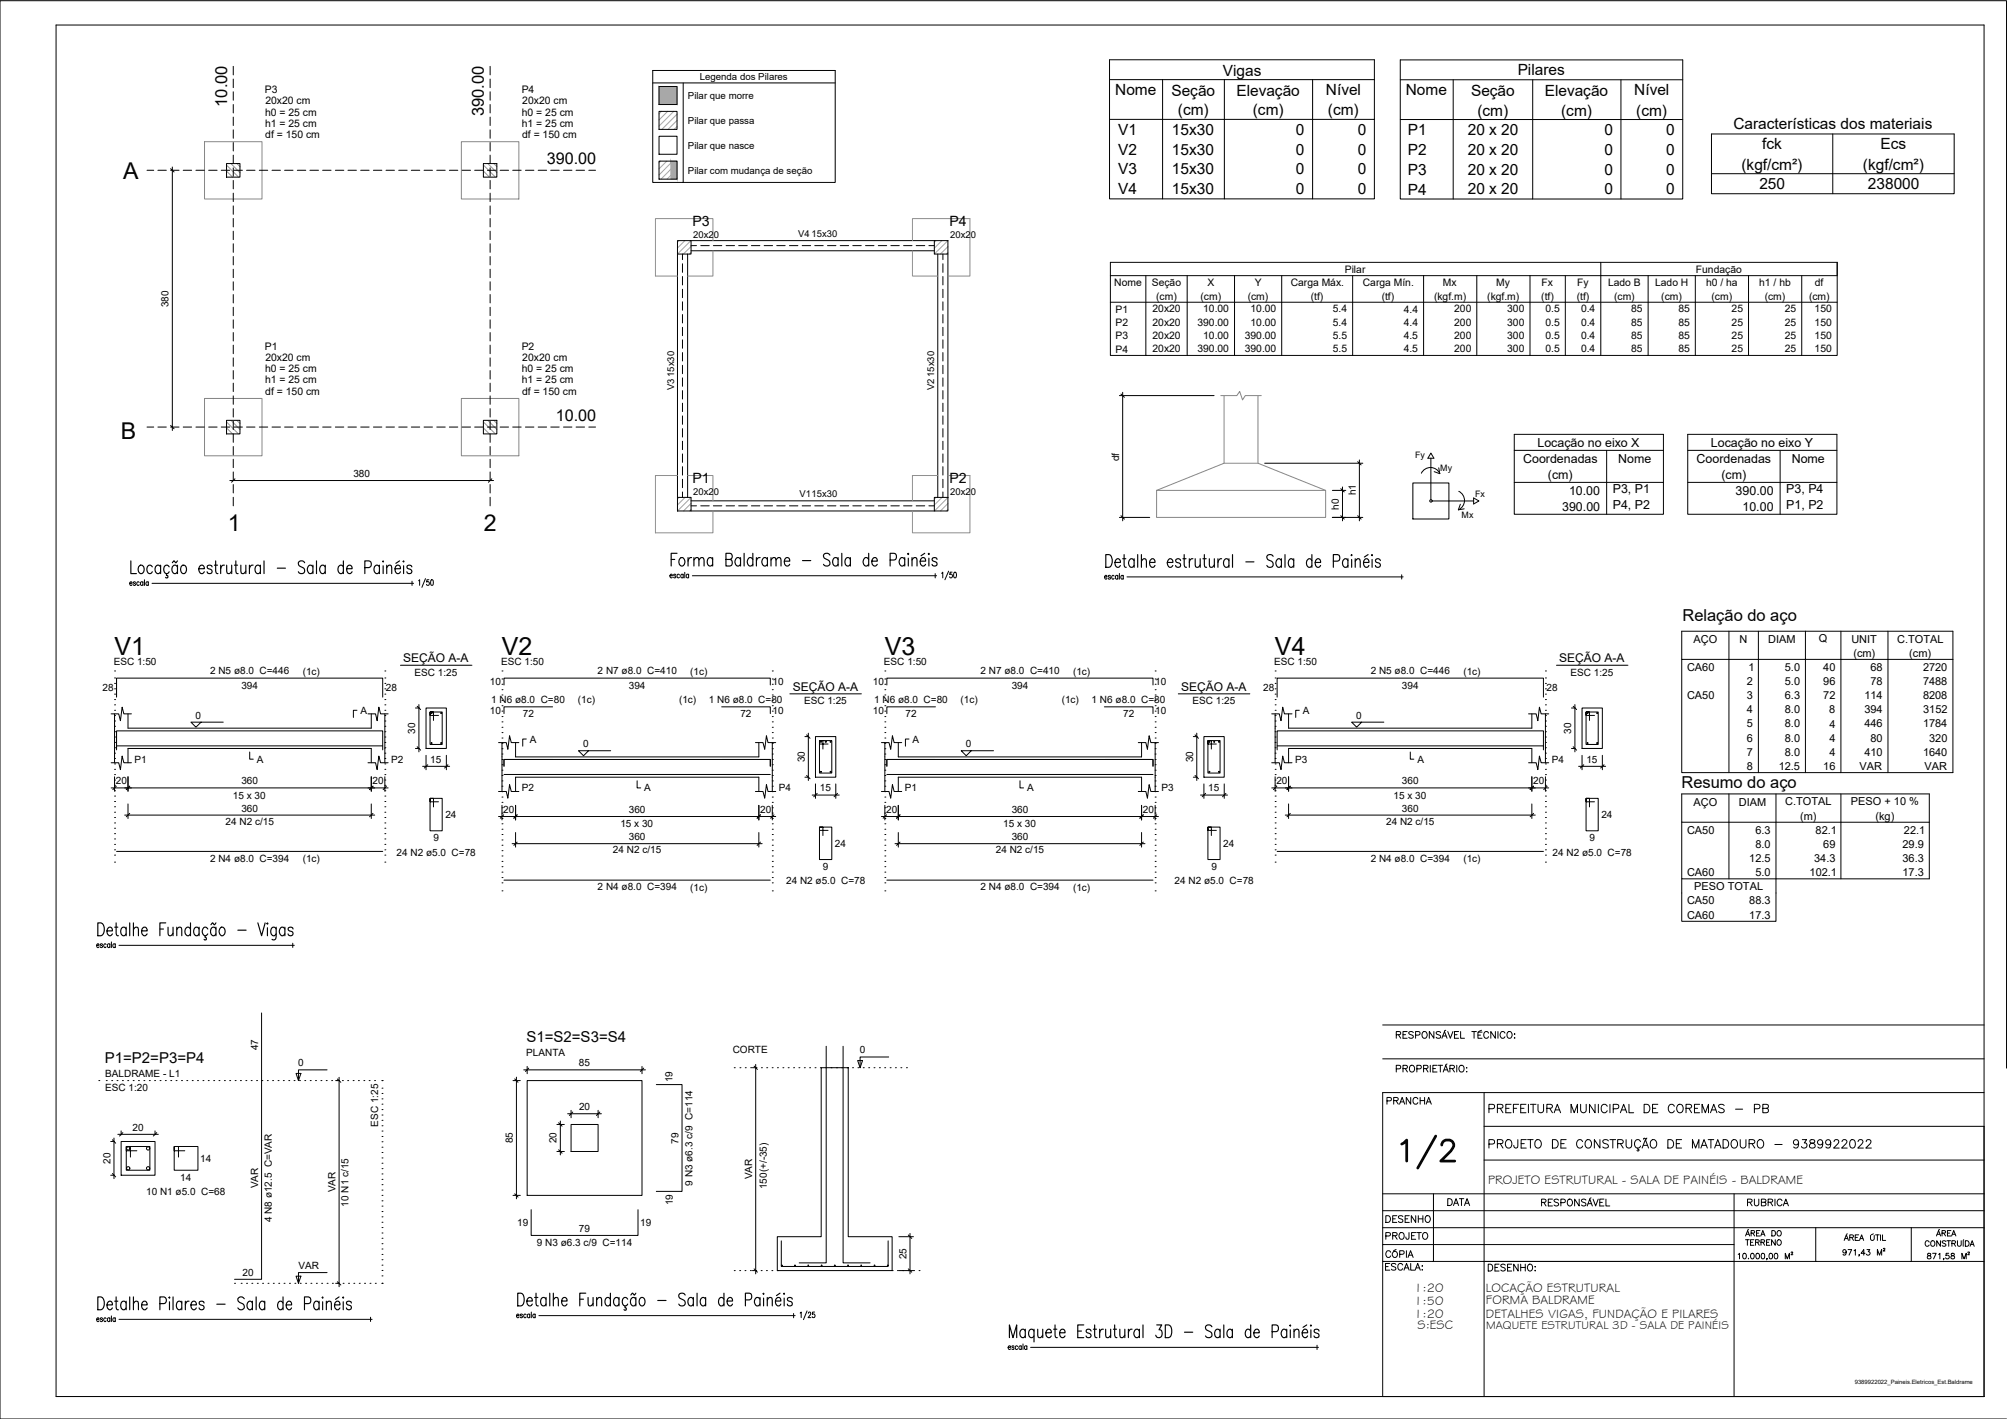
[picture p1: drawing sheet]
<svg xmlns="http://www.w3.org/2000/svg" width="594mm" height="420mm" viewBox="0 0 594 420" stroke-linecap="round" stroke-linejoin="round" font-family="sans-serif">
<defs><g id="words">
<text font-size="14.6" x="413.8" y="347.1">1/2</text>
<g font-size="7.4">
<text x="33.9" y="193.9">V1</text>
<text x="148.5" y="193.9">V2</text>
<text x="261.9" y="193.8">V3</text>
<text x="377.4" y="193.9">V4</text>
</g>
<g font-size="6.8">
<text x="36.5" y="52.9">A</text>
<text x="35.8" y="130">B</text>
<text x="67.4" y="157.1">1</text>
<text x="143.3" y="157.1">2</text>
</g>
<text font-size="5.7" x="439.6" y="330.6">PREFEITURA MUNICIPAL DE COREMAS - PB</text>
<g font-size="5.3">
<text x="516.1" y="358.4">RUBRICA</text>
<text x="408.9" y="368.3">PROJETO</text>
</g>
<g font-size="4.9">
<text x="67.2" y="31.6" transform="rotate(-90 67.2 31.6)">10.00</text>
<text x="143.3" y="34.4" transform="rotate(-90 143.3 34.4)">390.00</text>
<text x="498" y="183.9">Relação do aço</text>
<text x="497.7" y="233.3">Resumo do aço</text>
<text x="409.2" y="328.1">PRANCHA</text>
<text x="427.2" y="358.1">DATA</text>
<text x="408.9" y="363">DESENHO</text>
<text x="439.2" y="377.5">DESENHO:</text>
</g>
<g font-size="4.8">
<text x="161.8" y="48.6">390.00</text>
<text x="164.5" y="124.7">10.00</text>
</g>
<g font-size="4.6">
<text x="362" y="22.4">Vigas</text>
<text x="449.2" y="22.3">Pilares</text>
<text x="330.1" y="28.1">Nome</text>
<text x="346.8" y="28.3">Seção</text>
<text x="366" y="28.3">Elevação</text>
<text x="392.5" y="28.1">Nível</text>
<text x="416.1" y="28.2">Nome</text>
<text x="435.4" y="28.4">Seção</text>
<text x="457.2" y="28.4">Elevação</text>
<text x="483.7" y="28.2">Nível</text>
<text x="348.7" y="34.2">(cm)</text>
<text x="370.8" y="34.2">(cm)</text>
<text x="393.1" y="34.2">(cm)</text>
<text x="437.3" y="34.2">(cm)</text>
<text x="462.1" y="34.2">(cm)</text>
<text x="484.3" y="34.2">(cm)</text>
<text x="331" y="39.9">V1</text>
<text x="346.9" y="39.9">15x30</text>
<text x="383.6" y="39.9">0</text>
<text x="401.9" y="39.9">0</text>
<text x="416.7" y="40">P1</text>
<text x="434.5" y="39.9">20 x 20</text>
<text x="474.9" y="39.9">0</text>
<text x="493.2" y="39.9">0</text>
<text x="513.1" y="38.3">Características dos materiais</text>
<text x="331" y="45.8">V2</text>
<text x="346.9" y="45.8">15x30</text>
<text x="383.6" y="45.8">0</text>
<text x="401.9" y="45.8">0</text>
<text x="416.7" y="45.8">P2</text>
<text x="434.5" y="45.8">20 x 20</text>
<text x="474.9" y="45.8">0</text>
<text x="493.2" y="45.8">0</text>
<text x="521.6" y="44.2">fck</text>
<text x="556.6" y="44.2">Ecs</text>
<text x="331" y="51.6">V3</text>
<text x="346.9" y="51.6">15x30</text>
<text x="383.6" y="51.6">0</text>
<text x="401.9" y="51.6">0</text>
<text x="416.7" y="51.7">P3</text>
<text x="434.5" y="51.7">20 x 20</text>
<text x="474.9" y="51.7">0</text>
<text x="493.2" y="51.7">0</text>
<text x="515.5" y="50.2">(kgf/cm²)</text>
<text x="551.4" y="50.2">(kgf/cm²)</text>
<text x="331" y="57.6">V4</text>
<text x="346.9" y="57.5">15x30</text>
<text x="383.6" y="57.5">0</text>
<text x="401.9" y="57.5">0</text>
<text x="416.7" y="57.6">P4</text>
<text x="434.5" y="57.6">20 x 20</text>
<text x="474.9" y="57.6">0</text>
<text x="493.2" y="57.6">0</text>
<text x="520.8" y="56">250</text>
<text x="552.9" y="56">238000</text>
</g>
<g font-size="4.4">
<text x="155.8" y="308.5">S1=S2=S3=S4</text>
<text x="31" y="314.8">P1=P2=P3=P4</text>
</g>
<g font-size="4.2">
<text x="205" y="66.9">P3</text>
<text x="281" y="67">P4</text>
<text x="205" y="143">P1</text>
<text x="281" y="143">P2</text>
</g>
<g font-size="3.7">
<text x="450.8" y="137">Coordenadas</text>
<text x="455.1" y="132.4">Locação no eixo X</text>
<text x="479" y="137">Nome</text>
<text x="502.2" y="137">Coordenadas</text>
<text x="506.4" y="132.4">Locação no eixo Y</text>
<text x="530.4" y="137">Nome</text>
<text x="458.2" y="141.9">(cm)</text>
<text x="509.5" y="141.9">(cm)</text>
<text x="464.4" y="146.5">10.00</text>
<text x="477.4" y="146">P3, P1</text>
<text x="513.8" y="146.5">390.00</text>
<text x="528.7" y="146">P3, P4</text>
<text x="462.4" y="151.2">390.00</text>
<text x="477.4" y="150.7">P4, P2</text>
<text x="515.8" y="151.2">10.00</text>
<text x="528.7" y="150.7">P1, P2</text>
<text x="440.5" y="350.5">PROJETO ESTRUTURAL - SALA DE PAINÉIS - BALDRAME</text>
<text x="418.6" y="382.6">1:20</text>
<text x="439.8" y="382.7">LOCAÇÃO ESTRUTURAL</text>
<text x="418.6" y="386.3">1:50</text>
<text x="439.8" y="386.2">FORMA BALDRAME</text>
<text x="418.6" y="390.2">1:20</text>
<text x="419.6" y="393.7">S:ESC</text>
<text x="439.8" y="390.3">DETALHES VIGAS, FUNDAÇÃO E PILARES</text>
</g>
<g font-size="3.6">
<text x="119.3" y="196">SEÇÃO A-A</text>
<text x="461.5" y="196">SEÇÃO A-A</text>
<text x="234.7" y="204.5">SEÇÃO A-A</text>
<text x="349.6" y="204.5">SEÇÃO A-A</text>
</g>
<text font-size="3.4" x="439.9" y="393.7">MAQUETE ESTRUTURAL 3D - SALA DE PAINÉIS</text>
<g font-size="3.2">
<text x="501.3" y="190.4">AÇO</text>
<text x="514.9" y="190.3">N</text>
<text x="523.4" y="190.3">DIAM</text>
<text x="538.4" y="190.1">Q</text>
<text x="548" y="190.2">UNIT</text>
<text x="561.6" y="190.2">C.TOTAL</text>
<text x="548.6" y="194.6">(cm)</text>
<text x="565.1" y="194.6">(cm)</text>
<text x="499.4" y="198.6">CA60</text>
<text x="517.1" y="202.9">2</text>
<text x="517.5" y="198.7">1</text>
<text x="528.3" y="198.6">5.0</text>
<text x="528.3" y="202.8">5.0</text>
<text x="539.7" y="198.6">40</text>
<text x="539.7" y="202.8">96</text>
<text x="553.6" y="198.6">68</text>
<text x="553.6" y="202.8">78</text>
<text x="569.2" y="198.6">2720</text>
<text x="569.2" y="202.8">7488</text>
<text x="499.4" y="207">CA50</text>
<text x="517.1" y="207">3</text>
<text x="528.3" y="207">6.3</text>
<text x="539.7" y="207.1">72</text>
<text x="551.9" y="207.1">114</text>
<text x="569.2" y="207">8208</text>
<text x="517.1" y="215.4">5</text>
<text x="517.1" y="211.2">4</text>
<text x="528.3" y="211.2">8.0</text>
<text x="528.3" y="215.4">8.0</text>
<text x="541.5" y="211.2">8</text>
<text x="541.5" y="215.4">4</text>
<text x="551.9" y="211.2">394</text>
<text x="551.9" y="215.4">446</text>
<text x="569.2" y="215.4">1784</text>
<text x="569.3" y="211.2">3152</text>
<text x="517.1" y="219.6">6</text>
<text x="528.3" y="219.6">8.0</text>
<text x="541.5" y="219.6">4</text>
<text x="553.6" y="219.6">80</text>
<text x="571" y="219.6">320</text>
<text x="517.1" y="223.8">7</text>
<text x="517.1" y="228">8</text>
<text x="526.5" y="228">12.5</text>
<text x="528.3" y="223.8">8.0</text>
<text x="539.7" y="228">16</text>
<text x="541.5" y="223.8">4</text>
<text x="550.5" y="228">VAR</text>
<text x="551.9" y="223.8">410</text>
<text x="569.2" y="223.8">1640</text>
<text x="569.7" y="228">VAR</text>
<text x="501.3" y="238.6">AÇO</text>
<text x="514.7" y="238.5">DIAM</text>
<text x="528.4" y="238.5">C.TOTAL</text>
<text x="547.9" y="238.4">PESO + 10 %</text>
<text x="532.8" y="242.8">(m)</text>
<text x="555.2" y="242.8">(kg)</text>
<text x="499.4" y="246.8">CA50</text>
<text x="519.6" y="246.8">6.3</text>
<text x="519.6" y="251">8.0</text>
<text x="537.4" y="246.8">82.1</text>
<text x="539.7" y="251">69</text>
<text x="563.2" y="251">29.9</text>
<text x="563.6" y="246.9">22.1</text>
<text x="517.8" y="255.2">12.5</text>
<text x="537" y="255.2">34.3</text>
<text x="563.2" y="255.2">36.3</text>
<text x="499.4" y="259.4">CA60</text>
<text x="501.5" y="263.6">PESO TOTAL</text>
<text x="519.6" y="259.4">5.0</text>
<text x="535.6" y="259.4">102.1</text>
<text x="563.2" y="259.4">17.3</text>
<text x="499.4" y="267.8">CA50</text>
<text x="517.8" y="267.8">88.3</text>
<text x="499.4" y="272">CA60</text>
<text x="517.8" y="272">17.3</text>
</g>
<g font-size="3.1">
<text x="78.4" y="27.6">P3</text>
<text x="154.4" y="27.6">P4</text>
<text x="78.4" y="34.2">h0 = 25 cm</text>
<text x="78.6" y="30.9">20x20 cm</text>
<text x="154.5" y="34.2">h0 = 25 cm</text>
<text x="154.6" y="30.9">20x20 cm</text>
<text x="78.4" y="37.5">h1 = 25 cm</text>
<text x="78.5" y="40.8">df = 150 cm</text>
<text x="154.5" y="37.5">h1 = 25 cm</text>
<text x="154.6" y="40.8">df = 150 cm</text>
<text x="398.1" y="80.7">Pilar</text>
<text x="502" y="80.9">Fundação</text>
<text x="329.8" y="84.6">Nome</text>
<text x="341" y="84.8">Seção</text>
<text x="342.2" y="88.7">(cm)</text>
<text x="355.3" y="88.7">(cm)</text>
<text x="357.4" y="84.7">X</text>
<text x="369.3" y="88.7">(cm)</text>
<text x="371.4" y="84.7">Y</text>
<text x="382.1" y="84.8">Carga Máx.</text>
<text x="388" y="88.7">(tf)</text>
<text x="403.4" y="84.8">Carga Mín.</text>
<text x="409" y="88.7">(tf)</text>
<text x="424.5" y="88.7">(kgf.m)</text>
<text x="427.1" y="84.7">Mx</text>
<text x="440.2" y="88.7">(kgf.m)</text>
<text x="442.8" y="84.8">My</text>
<text x="456.2" y="88.7">(tf)</text>
<text x="456.3" y="84.7">Fx</text>
<text x="466.7" y="88.7">(tf)</text>
<text x="466.8" y="84.8">Fy</text>
<text x="476" y="84.6">Lado B</text>
<text x="477.8" y="88.7">(cm)</text>
<text x="489.9" y="84.6">Lado H</text>
<text x="491.7" y="88.7">(cm)</text>
<text x="505" y="84.6">h0 / ha</text>
<text x="506.6" y="88.7">(cm)</text>
<text x="520.7" y="84.6">h1 / hb</text>
<text x="522.4" y="88.7">(cm)</text>
<text x="535.5" y="88.7">(cm)</text>
<text x="537.2" y="84.6">df</text>
<text x="330.2" y="92.5">P1</text>
<text x="341.2" y="92.5">20x20</text>
<text x="356.2" y="92.5">10.00</text>
<text x="370.2" y="92.5">10.00</text>
<text x="394.5" y="92.5">5.4</text>
<text x="415.5" y="92.5">4.4</text>
<text x="430.4" y="92.5">200</text>
<text x="446.2" y="92.5">300</text>
<text x="457.5" y="92.5">0.5</text>
<text x="468" y="92.5">0.4</text>
<text x="482.8" y="92.5">85</text>
<text x="496.8" y="92.5">85</text>
<text x="512.6" y="92.5">25</text>
<text x="528.3" y="92.5">25</text>
<text x="537.1" y="92.5">150</text>
<text x="330.2" y="96.5">P2</text>
<text x="330.2" y="100.4">P3</text>
<text x="341.2" y="96.5">20x20</text>
<text x="341.2" y="100.4">20x20</text>
<text x="354.5" y="96.4">390.00</text>
<text x="356.2" y="100.4">10.00</text>
<text x="368.5" y="100.4">390.00</text>
<text x="370.2" y="96.5">10.00</text>
<text x="394.5" y="100.4">5.5</text>
<text x="394.5" y="96.5">5.4</text>
<text x="415.5" y="100.4">4.5</text>
<text x="415.5" y="96.5">4.4</text>
<text x="430.4" y="96.5">200</text>
<text x="430.4" y="100.4">200</text>
<text x="446.2" y="96.4">300</text>
<text x="446.2" y="100.4">300</text>
<text x="457.5" y="96.5">0.5</text>
<text x="457.5" y="100.4">0.5</text>
<text x="468" y="96.5">0.4</text>
<text x="468" y="100.4">0.4</text>
<text x="482.8" y="96.5">85</text>
<text x="482.8" y="100.4">85</text>
<text x="496.8" y="96.5">85</text>
<text x="496.8" y="100.4">85</text>
<text x="512.6" y="96.5">25</text>
<text x="512.6" y="100.4">25</text>
<text x="528.3" y="96.5">25</text>
<text x="528.3" y="100.4">25</text>
<text x="537.1" y="96.5">150</text>
<text x="537.1" y="100.4">150</text>
<text x="78.4" y="103.7">P1</text>
<text x="78.6" y="106.9">20x20 cm</text>
<text x="154.4" y="103.7">P2</text>
<text x="154.6" y="106.9">20x20 cm</text>
<text x="330.2" y="104.4">P4</text>
<text x="341.2" y="104.4">20x20</text>
<text x="354.5" y="104.4">390.00</text>
<text x="368.5" y="104.4">390.00</text>
<text x="394.5" y="104.4">5.5</text>
<text x="415.5" y="104.4">4.5</text>
<text x="430.4" y="104.4">200</text>
<text x="446.2" y="104.4">300</text>
<text x="457.5" y="104.4">0.5</text>
<text x="468" y="104.4">0.4</text>
<text x="482.8" y="104.4">85</text>
<text x="496.8" y="104.4">85</text>
<text x="512.6" y="104.4">25</text>
<text x="528.3" y="104.4">25</text>
<text x="537.1" y="104.4">150</text>
<text x="78.4" y="113.5">h1 = 25 cm</text>
<text x="78.4" y="110.2">h0 = 25 cm</text>
<text x="154.5" y="113.5">h1 = 25 cm</text>
<text x="154.5" y="110.2">h0 = 25 cm</text>
<text x="78.5" y="116.8">df = 150 cm</text>
<text x="154.6" y="116.8">df = 150 cm</text>
</g>
<g font-size="3">
<text x="49.9" y="90.9" transform="rotate(-90 49.9 90.9)">380</text>
<text x="331.3" y="136.5" transform="rotate(-90 331.3 136.5)">df</text>
<text x="104.6" y="141.2">380</text>
<text x="401.3" y="146.6" transform="rotate(-90 401.3 146.6)">h1</text>
<text x="396.3" y="150.9" transform="rotate(-90 396.3 150.9)">h0</text>
<text x="33.7" y="197">ESC 1:50</text>
<text x="148.4" y="197">ESC 1:50</text>
<text x="261.7" y="197">ESC 1:50</text>
<text x="377.2" y="197">ESC 1:50</text>
<text x="62.2" y="199.6">2 N5 ø8.0 C=446</text>
<text x="71.5" y="203.9">394</text>
<text x="89.6" y="199.8">(1c)</text>
<text x="122.7" y="200.1">ESC 1:25</text>
<text x="145" y="202.8">10</text>
<text x="176.9" y="199.6">2 N7 ø8.0 C=410</text>
<text x="186.1" y="203.9">394</text>
<text x="204.3" y="199.8">(1c)</text>
<text x="228.7" y="202.9">10</text>
<text x="258.4" y="202.8">10</text>
<text x="290.2" y="199.6">2 N7 ø8.0 C=410</text>
<text x="299.5" y="203.9">394</text>
<text x="317.6" y="199.8">(1c)</text>
<text x="342" y="202.9">10</text>
<text x="405.7" y="199.6">2 N5 ø8.0 C=446</text>
<text x="415" y="203.9">394</text>
<text x="433.2" y="199.8">(1c)</text>
<text x="464.9" y="200.1">ESC 1:25</text>
<text x="30.4" y="204.6">28</text>
<text x="114.2" y="204.7">28</text>
<text x="145.4" y="208.1">1 N6 ø8.0 C=80</text>
<text x="171" y="208.3">(1c)</text>
<text x="201" y="208.3">(1c)</text>
<text x="209.8" y="208.1">1 N6 ø8.0 C=80</text>
<text x="238" y="208.6">ESC 1:25</text>
<text x="258.7" y="208.1">1 N6 ø8.0 C=80</text>
<text x="284.4" y="208.3">(1c)</text>
<text x="314.3" y="208.3">(1c)</text>
<text x="323.1" y="208.1">1 N6 ø8.0 C=80</text>
<text x="353" y="208.6">ESC 1:25</text>
<text x="373.9" y="204.6">28</text>
<text x="457.8" y="204.7">28</text>
<text x="57.9" y="212.9">0</text>
<text x="106.7" y="211.4">A</text>
<text x="145" y="211.3">10</text>
<text x="154.8" y="212.4">72</text>
<text x="219.2" y="212.4">72</text>
<text x="228.7" y="211.3">10</text>
<text x="258.4" y="211.3">10</text>
<text x="268.1" y="212.4">72</text>
<text x="332.5" y="212.4">72</text>
<text x="342" y="211.3">10</text>
<text x="385.7" y="211.4">A</text>
<text x="401.4" y="212.9">0</text>
<text x="122.9" y="217.3" transform="rotate(-90 122.9 217.3)">30</text>
<text x="156.8" y="219.9">A</text>
<text x="172.6" y="221.3">0</text>
<text x="270.1" y="219.9">A</text>
<text x="285.9" y="221.3">0</text>
<text x="465.1" y="217.3" transform="rotate(-90 465.1 217.3)">30</text>
<text x="39.8" y="225.8">P1</text>
<text x="76" y="225.8">A</text>
<text x="115.8" y="225.8">P2</text>
<text x="127.3" y="225.8">15</text>
<text x="238.2" y="225.7" transform="rotate(-90 238.2 225.7)">30</text>
<text x="353.2" y="225.7" transform="rotate(-90 353.2 225.7)">30</text>
<text x="383.3" y="225.8">P3</text>
<text x="419.6" y="225.8">A</text>
<text x="459.3" y="225.8">P4</text>
<text x="469.6" y="225.8">15</text>
<text x="34.3" y="232.2">20</text>
<text x="71.5" y="232.2">360</text>
<text x="110.3" y="232.2">20</text>
<text x="377.8" y="232.2">20</text>
<text x="415" y="232.2">360</text>
<text x="453.8" y="232.2">20</text>
<text x="69" y="236.4">15 x 30</text>
<text x="154.5" y="234.4">P2</text>
<text x="190.7" y="234.4">A</text>
<text x="230.5" y="234.4">P4</text>
<text x="242.7" y="234.3">15</text>
<text x="267.8" y="234.4">P1</text>
<text x="304" y="234.4">A</text>
<text x="343.8" y="234.3">P3</text>
<text x="357.6" y="234.3">15</text>
<text x="412.5" y="236.4">15 x 30</text>
<text x="66.8" y="244.1">24 N2 c/15</text>
<text x="71.5" y="240.3">360</text>
<text x="131.8" y="242.3">24</text>
<text x="149" y="240.7">20</text>
<text x="183.6" y="244.9">15 x 30</text>
<text x="186.1" y="240.7">360</text>
<text x="225" y="240.7">20</text>
<text x="262.3" y="240.7">20</text>
<text x="297" y="244.9">15 x 30</text>
<text x="299.5" y="240.7">360</text>
<text x="338.3" y="240.7">20</text>
<text x="410.3" y="244.1">24 N2 c/15</text>
<text x="415" y="240.3">360</text>
<text x="474" y="242.3">24</text>
<text x="128.3" y="249.1">9</text>
<text x="186.1" y="248.8">360</text>
<text x="247.1" y="250.7">24</text>
<text x="299.5" y="248.8">360</text>
<text x="362.1" y="250.7">24</text>
<text x="470.5" y="249.1">9</text>
<text x="62.2" y="255.2">2 N4 ø8.0 C=394</text>
<text x="89.6" y="255.4">(1c)</text>
<text x="117.4" y="253.3">24 N2 ø5.0 C=78</text>
<text x="181.4" y="252.6">24 N2 c/15</text>
<text x="243.6" y="257.6">9</text>
<text x="294.8" y="252.6">24 N2 c/15</text>
<text x="358.6" y="257.6">9</text>
<text x="405.7" y="255.2">2 N4 ø8.0 C=394</text>
<text x="433.2" y="255.4">(1c)</text>
<text x="459.6" y="253.3">24 N2 ø5.0 C=78</text>
<text x="176.9" y="263.7">2 N4 ø8.0 C=394</text>
<text x="204.3" y="263.8">(1c)</text>
<text x="232.7" y="261.8">24 N2 ø5.0 C=78</text>
<text x="290.2" y="263.7">2 N4 ø8.0 C=394</text>
<text x="317.6" y="263.8">(1c)</text>
<text x="347.7" y="261.8">24 N2 ø5.0 C=78</text>
<text x="76.5" y="310.9" transform="rotate(-90 76.5 310.9)">47</text>
<text x="216.9" y="311.7">CORTE</text>
<text x="254.5" y="311.9">0</text>
<text x="88.2" y="315.7">0</text>
<text x="155.8" y="312.8">PLANTA</text>
<text x="171.4" y="315.7">85</text>
<text x="31.2" y="323.1">ESC 1:20</text>
<text x="31.2" y="318.9">BALDRAME - L1</text>
<text x="199.1" y="320.5" transform="rotate(-90 199.1 320.5)">19</text>
<text x="171.4" y="328.7">20</text>
<text x="39.2" y="334.8">20</text>
<text x="112" y="333.6" transform="rotate(-90 112 333.6)">ESC 1:25</text>
<text x="151.8" y="338.6" transform="rotate(-90 151.8 338.6)">85</text>
<text x="164.8" y="338.6" transform="rotate(-90 164.8 338.6)">20</text>
<text x="200.9" y="338.6" transform="rotate(-90 200.9 338.6)">79</text>
<text x="32.7" y="344.6" transform="rotate(-90 32.7 344.6)">20</text>
<text x="59.3" y="344">14</text>
<text x="43.3" y="353.8">10 N1 ø5.0 C=68</text>
<text x="53.3" y="349.6">14</text>
<text x="76.5" y="351.8" transform="rotate(-90 76.5 351.8)">VAR</text>
<text x="99.3" y="353" transform="rotate(-90 99.3 353)">VAR</text>
<text x="204.9" y="351.1" transform="rotate(-90 204.9 351.1)">9 N3 ø6.3 c/9 C=114</text>
<text x="222.6" y="349.2" transform="rotate(-90 222.6 349.2)">VAR</text>
<text x="226.9" y="352.1" transform="rotate(-90 226.9 352.1)">150(+/-35)</text>
<text x="103.1" y="357.3" transform="rotate(-90 103.1 357.3)">10 N1 c/15</text>
<text x="199.1" y="356.9" transform="rotate(-90 199.1 356.9)">19</text>
<text x="80.5" y="361.9" transform="rotate(-90 80.5 361.9)">4 N8 ø12.5 C=VAR</text>
<text x="153.1" y="363">19</text>
<text x="171.4" y="364.8">79</text>
<text x="189.5" y="363.1">19</text>
<text x="158.9" y="368.9">9 N3 ø6.3 c/9 C=114</text>
<text x="71.8" y="377.8">20</text>
<text x="88.3" y="375.8">VAR</text>
<text x="268.3" y="372.8" transform="rotate(-90 268.3 372.8)">25</text>
</g>
<g font-size="2.9">
<text x="207.1" y="23.8">Legenda dos Pilares</text>
<text x="203.6" y="29.4">Pilar que morre</text>
<text x="203.6" y="36.7">Pilar que passa</text>
<text x="203.6" y="44.1">Pilar que nasce</text>
<text x="203.6" y="51.5">Pilar com mudança de seção</text>
</g>
<g font-size="2.8">
<text x="205.2" y="70.4">20x20</text>
<text x="236.3" y="70.2">V4</text>
<text x="240.2" y="70.2">15x30</text>
<text x="281.3" y="70.4">20x20</text>
<text x="199.5" y="111.6" transform="rotate(-90 199.5 111.6)">15x30</text>
<text x="276.6" y="111.6" transform="rotate(-90 276.6 111.6)">15x30</text>
<text x="199.5" y="115.6" transform="rotate(-90 199.5 115.6)">V3</text>
<text x="276.6" y="115.5" transform="rotate(-90 276.6 115.5)">V2</text>
<text x="205.2" y="146.5">20x20</text>
<text x="236.6" y="147.3">V115x30</text>
<text x="281.3" y="146.5">20x20</text>
</g>
<g font-size="2.6">
<text x="418.9" y="135.7">Fy</text>
<text x="426.3" y="139.4">My</text>
<text x="436.7" y="147.2">Fx</text>
<text x="432.6" y="153.5">Mx</text>
</g>
<text font-size="1.7" x="549" y="409.7">9389922022_Paineis.Eletricos_Est.Baldrame</text>
</g></defs>
<!-- layer: LC-Hachuras dos pilares -->
<g fill="none" stroke="#969696" stroke-width=".3">
<path d="M67.1 52.4v.1M67.1 50.7l1.7 1.8M67.1 48.9l3.5 3.6M68.4 48.4l2.6 2.7M70.1 48.4l.9 1M143.1 52.4v.1M143.1 50.6l1.8 1.9M143.1 48.9l3.5 3.6M144.4 48.4l2.7 2.7M146.2 48.4l.9 .9M67.1 126.7l1.7 1.8M67.1 124.9l3.5 3.6"/>
<path d="M68.4 124.5l2.6 2.7M70.1 124.5l.9 .9M143.1 128.4v.1M143.1 126.7l1.8 1.8M143.1 124.9l3.5 3.6M144.4 124.5l2.7 2.7M146.2 124.5l.9 .9"/>
</g>
<path d="M67.1 48.4h3.9v4.1h-3.9zM143.1 48.4h4v4.1h-4zM67.1 124.5h3.9v4h-3.9zM143.1 124.5h4v4h-4zM418.2 143h10.7v10.7h-10.7z" fill="none" stroke="#000" stroke-width=".3"/>
<path d="M60.5 42h17.1v16.9h-17.1zM136.6 42h17v16.9h-17zM60.5 118h17.1v17h-17.1zM136.6 118h17v17h-17zM361.4 117.1h4.7l.8-1.2 .9 2.5 .8-1.3h4.7M362.3 117.1v20.1l-20 8v8h50.1v-8l-20-8v-20.1M362.3 137.2h10.1M342.3 145.2h50.1" fill="none" stroke="#878787" stroke-width=".3"/>
<!-- layer: LC-Cotas -->
<g fill="none" stroke="#000" stroke-width=".3">
<path d="M51 49.4v78.1M331.3 117.1h28.1M332.3 116.2v38M374.4 137.2h29M402.4 136.2v18M423.5 135.7v12.3M423.5 134.2l.9 1.5h-1.7zM425.9 138.5l.3 1.8-1.7-.6M68 142.3h78.1M331.3 153.2h9M394.4 153.2h9M394.4 145.2h4"/>
<path d="M397.4 144.2v10M420.7 140.1a3 3 0 0 1 2.8-1.7 3 3 0 0 1 2.7 1.8M423.9 148.3h12.3M431.8 145.5a3 3 0 0 1 1.7 2.8 3 3 0 0 1-1.8 2.7M432.3 149.3l-.6 1.7 1.7-.3M436.2 147.4l1.6 .9-1.6 .9z"/>
<circle cx="423.6" cy="148.3" r=".36"/>
</g>
<!-- layer: 0 -->
<g fill="none" stroke="#000" stroke-width=".3">
<path d="M50.5 50l1 .9M331.8 116.7l1 .9M50.5 126l1 1M401.9 136.7l1 1M69.6 141.8l-1.1 1M145.6 141.8l-1 1M331.8 152.7l1 1M396.9 152.7l1 1M396.9 144.7l1 1M401.9 152.7l1 1M123.5 209.1l1 1M238.8 217.6l1 1"/>
<path d="M353.7 217.6l1.1 1M465.7 209.1l1 1M34.4 232.8l-1 1M38.4 232.8l-1 1M110.4 232.8l-1 1M114.4 232.8l-1 1M123.5 221.1l1 1M126.6 226.4l-1 1M132.6 226.4l-1 1M238.8 229.6l1 1M241.9 234.9l-1 1M247.9 234.9l-1 1"/>
<path d="M353.7 229.6l1.1 1M356.9 234.9l-1 1M362.9 234.9l-1 1M378 232.8l-1.1 1M381.9 232.8l-.9 1M453.9 232.8l-1 1M458 232.8l-1.1 1M465.7 221.1l1 1M468.8 226.4l-1 1M474.8 226.4l-1 1M38.4 240.8l-1 1.1M110.4 240.8l-1 1.1"/>
<path d="M149.1 241.3l-1 1M153.1 241.3l-1 1M153.1 249.3l-1 1M225.1 241.3l-1 1M225.1 249.3l-1 1M229.1 241.3l-1 1M262.4 241.3l-1 1M266.4 241.3l-1 1M266.4 249.3l-1 1M338.4 241.3l-1 1M338.4 249.3l-1 1M342.4 241.3l-1 1"/>
<path d="M381.9 240.8l-.9 1.1M453.9 240.8l-1 1.1M99.9 319.5l1 1M152.4 319.4l.9 1.1M156.5 316.3l-1 .9M190.5 316.3l-1 .9M223.2 315.7l1 1M33.3 337.5l.9 1M36.4 335.4l-1 1M46.4 335.4l-1 1M165.4 332.4l1 1.1M169.5 329.3l-1 1"/>
<path d="M177.5 329.3l-1 1M33.3 347.5l.9 1M152.4 353.5l.9 1M165.4 340.4l1 1.1M99.9 379.5l1 1M223.2 375.7l1 1M268.9 365.7l1 1M268.9 375.7l1 1M537.5 363.5v10M565.7 363.5v10"/>
</g>
<!-- layer: LC-Eixos -->
<g fill="none" stroke="#000" stroke-width=".3">
<path d="M69 19.6v2.6M145.1 19.6v2.6M69 23.4v2.6M69 27.2v2.5M69 30.9v2.5M69 34.7v2.5M69 38.4v2.5M145.1 23.4v2.6M145.1 27.2v2.5M145.1 30.9v2.5M145.1 34.7v2.5M145.1 38.4v2.5"/>
<path d="M43.5 50.4h2M46.7 50.4h2.5M50.5 50.4h2.5M54.2 50.4h2.5M58 50.4h2.5M61.8 50.4h2.5M65.5 50.4h2.5M69 42.2v2.5M69 45.9v2.5M69 49.7v2.5M69 53.4v2.5M69 57.2v2.5"/>
<path d="M69.3 50.4h2.5M73 50.4h2.5M76.8 50.4h2.4M80.5 50.4h2.5M84.2 50.4h2.5M88 50.4h2.5M91.7 50.4h2.6M95.5 50.4h2.5M99.3 50.4h2.5M103 50.4h2.5M106.8 50.4h2.5M110.5 50.4h2.5"/>
<path d="M114.3 50.4h2.5M118 50.4h2.5M121.8 50.4h2.4M125.5 50.4h2.5M129.3 50.4h2.5M133 50.4h2.5M136.8 50.4h2.5M140.5 50.4h2.5M144.3 50.4h2.5M145.1 42.2v2.5M145.1 45.9v2.5M145.1 49.7v2.5"/>
<path d="M145.1 53.4v2.5M145.1 57.2v2.5M148 50.4h2.5M151.8 50.4h2.5M155.5 50.4h2.5M159.3 50.4h2.5M163 50.4h2.5M166.8 50.4h2.5M170.5 50.4h2.5M174.3 50.4h2M69 61v2.5M69 64.7v2.5"/>
<path d="M69 68.5v2.5M69 72.2v2.5M69 75.9v2.5M69 79.7v2.5M145.1 61v2.5M145.1 64.7v2.5M145.1 68.5v2.5M145.1 72.2v2.5M145.1 75.9v2.5M145.1 79.7v2.5M69 83.4v2.5M69 87.2v2.5"/>
<path d="M69 91v2.5M69 94.7v2.5M69 98.5v2.5M145.1 83.4v2.5M145.1 87.2v2.5M145.1 91v2.5M145.1 94.7v2.5M145.1 98.5v2.5M69 102.2v2.5M69 106v2.5M69 109.7v2.5M69 113.5v2.5"/>
<path d="M69 117.2v2.5M145.1 102.2v2.5M145.1 106v2.5M145.1 109.7v2.5M145.1 113.5v2.5M145.1 117.2v2.5M43.5 126.4h2M46.7 126.4h2.5M50.5 126.4h2.5M54.2 126.4h2.5M58 126.4h2.5M61.8 126.4h2.5"/>
<path d="M65.5 126.4h2.5M69 121v2.5M69 124.7v2.5M69 128.5v2.5M69 132.2v2.5M69 136v2.5M69 139.7v2.5M69.3 126.4h2.5M73 126.4h2.5M76.8 126.4h2.4M80.5 126.4h2.5M84.2 126.4h2.5"/>
<path d="M88 126.4h2.5M91.7 126.4h2.6M95.5 126.4h2.5M99.3 126.4h2.5M103 126.4h2.5M106.8 126.4h2.5M110.5 126.4h2.5M114.3 126.4h2.5M118 126.4h2.5M121.8 126.4h2.4M125.5 126.4h2.5M129.3 126.4h2.5"/>
<path d="M133 126.4h2.5M136.8 126.4h2.5M140.5 126.4h2.5M144.3 126.4h2.5M145.1 121v2.5M145.1 124.7v2.5M145.1 128.5v2.5M145.1 132.2v2.5M145.1 136v2.5M145.1 139.7v2.5M148 126.4h2.5M151.8 126.4h2.5"/>
<path d="M155.5 126.4h2.5M159.3 126.4h2.5M163 126.4h2.5M166.8 126.4h2.5M170.5 126.4h2.5M174.3 126.4h2M69 143.5v2.5M69 147.2v2.6M145.1 143.5v2.5M145.1 147.2v2.6"/>
</g>
<!-- layer: FO-Textos das vigas -->
<path d="M328.4 17.7h78.4v41.2h-78.4zM193.2 20.9h54v33.1h-54zM193.2 24.6h54M202.2 24.6v29.4M328.4 23.6h78.4M328.4 35.3h78.4M344.1 23.6v35.3M362.4 23.6v35.3M388.5 23.6v35.3M506.6 39.7h71.8v17.7h-71.8zM542.5 39.7v17.7M506.6 51.4h71.8" fill="none" stroke="#000" stroke-width=".3"/>
<path d="M497.8 195.2v33.6h80.3v-41.9h-80.3v8.3h80.3M511.8 186.9v41.9M520.5 186.9v41.9M534.4 186.9v41.9M544.9 186.9v41.9M558.8 186.9v41.9M511.8 235.1v25.1M525.7 235.1v37.7h-27.9v-12.6M544.9 235.1v25.1M497.8 243.5v16.7h73.3v-25.1h-73.3v8.4h73.3" fill="none" stroke="#000" stroke-width=".3"/>
<!-- layer: FO-Textos dos pilares -->
<path d="M414.5 17.7h83.6v41.2h-83.6zM414.5 23.6h83.6M414.5 35.4h83.6M430.1 23.6v35.3M453.7 23.6v35.3M479.8 23.6v35.3" fill="none" stroke="#000" stroke-width=".3"/>
<!-- layer: FO-Hachuras dos pilares -->
<g fill="#a6a6a6" stroke="#a6a6a6" stroke-width=".3">
<path d="M195.1 25.6l5.3 5.3v-5.3zM195.1 25.6l5.3 5.3h-5.3z"/>
<path d="M198.6 47.7l1.8 5.3v-5.3zM198.6 47.7l1.8 5.3h-1.8z"/>
</g>
<g fill="none" stroke="#a6a6a6" stroke-width=".3">
<path d="M195.8 33l-.7 .7M197.6 33l-2.5 2.5M199.4 33l-4.3 4.3M200.4 33.8l-4.5 4.5M200.4 35.6l-2.7 2.7M200.4 37.5l-.9 .8M195.5 47.7l-.4 .5M197.4 47.7l-2.3 2.3M198.6 48.3l-3.5 3.5M198.6 50.1l-2.9 2.9M198.6 51.9l-1.2 1.1M201 71.2l-.5 .5"/>
<path d="M202.7 71.2l-2.2 2.2M204.5 71.2l-4 4M204.6 73l-2.3 2.2M204.6 74.8l-.6 .4M277 71.2l-.4 .5M278.8 71.2l-2.2 2.3M280.6 74.8l-.5 .4M280.6 71.2l-4 4M280.6 73l-2.3 2.2M201 147.3l-.5 .4M202.8 147.3l-2.3 2.2M204.6 147.3l-4.1 4"/>
<path d="M204.6 149.1l-2.3 2.2M204.6 150.8l-.5 .5M277.1 147.3l-.5 .5M278.8 147.3l-2.2 2.2M280.6 147.3l-4 4M280.6 149.1l-2.2 2.2M280.6 150.8l-.5 .5"/>
</g>
<!-- layer: FO-Pilares -->
<path d="M195.1 25.6h5.3v5.3h-5.3zM195.1 33h5.3v5.3h-5.3zM195.1 40.3h5.3v5.4h-5.3zM195.1 47.7h5.3v5.3h-5.3zM200.5 71.2h4.1v4h-4.1zM276.6 71.2h4v4h-4zM200.5 147.3h4.1v4h-4.1zM276.6 147.3h4v4h-4z" fill="none" stroke="#000" stroke-width=".3"/>
<!-- layer: LC-Tabelas -->
<g fill="none" stroke="#000" stroke-width=".3">
<path d="M328.7 77.7h215.1v27.5h-215.1zM473.8 77.7v27.5M543.8 77.7v3.9h-215.1M328.7 89.5h215.1M339.2 81.6v23.6M351.4 81.6v23.6M365.4 81.6v23.6M379.4 81.6v23.6M400.4 81.6v23.6M421.4 81.6v23.6M437.1 81.6v23.6M452.9 81.6v23.6"/>
<path d="M463.3 81.6v23.6M487.8 81.6v23.6M501.8 81.6v23.6M517.6 81.6v23.6M533.3 81.6v23.6M448.2 128.6h44.2v23.7h-44.2zM448.2 133.4h44.2M475.6 133.4v18.9M499.6 128.6h44.1v23.7h-44.1zM499.6 133.4h44.1M526.9 133.4v18.9M448.2 142.8h44.2"/>
<path d="M499.6 142.8h44.1"/>
</g>
<!-- layer: FO-Eixos -->
<g fill="none" stroke="#000" stroke-width=".3">
<path d="M202 75.2v1.7M202 78.1v2.5M204.6 72.7h1.6M207.4 72.7h2.5M211.2 72.7h2.5M214.9 72.7h2.5M218.7 72.7h2.5M222.4 72.7h2.5M226.2 72.7h2.5M229.9 72.7h2.5M233.7 72.7h2.5M237.4 72.7h2.5"/>
<path d="M241.2 72.7h2.5M244.9 72.7h2.5M248.7 72.7h2.5M252.4 72.7h2.5M256.2 72.7h2.5M260 72.7h2.5M263.7 72.7h2.5M267.5 72.7h2.5M271.2 72.7h2.5M275 72.7h1.6M279.1 75.2v1.7M279.1 78.1v2.5"/>
<path d="M202 81.9v2.5M202 85.6v2.5M202 89.4v2.5M202 93.1v2.5M202 96.9v2.5M279.1 81.9v2.5M279.1 85.6v2.5M279.1 89.4v2.5M279.1 93.1v2.5M279.1 96.9v2.5M202 100.6v2.5M202 104.4v2.5"/>
<path d="M202 108.2v2.5M202 111.9v2.5M202 115.7v2.5M202 119.4v2.5M279.1 100.6v2.5M279.1 104.4v2.5M279.1 108.2v2.5M279.1 111.9v2.5M279.1 115.7v2.5M279.1 119.4v2.5M202 123.1v2.5M202 126.9v2.5"/>
<path d="M202 130.6v2.5M202 134.4v2.5M202 138.2v2.5M279.1 123.1v2.5M279.1 126.9v2.5M279.1 130.6v2.5M279.1 134.4v2.5M279.1 138.2v2.5M202 141.9v2.5M202 145.7v1.6M204.6 149.8h1.6M207.4 149.8h2.5"/>
<path d="M211.2 149.8h2.5M214.9 149.8h2.5M218.7 149.8h2.5M222.4 149.8h2.5M226.2 149.8h2.5M229.9 149.8h2.5M233.7 149.8h2.5M237.4 149.8h2.5M241.2 149.8h2.5M244.9 149.8h2.5M248.7 149.8h2.5M252.4 149.8h2.5"/>
<path d="M256.2 149.8h2.5M260 149.8h2.5M263.7 149.8h2.5M267.5 149.8h2.5M271.2 149.8h2.5M275 149.8h1.6M279.1 141.9v2.5M279.1 145.7v1.6"/>
</g>
<!-- layer: FO-Vigas -->
<path d="M200.5 75.2v72.1M203.5 75.2v72.1M204.6 74.3h72M204.6 71.2h72M277.6 75.2v72.1M280.6 75.2v72.1M204.6 151.3h72M204.6 148.3h72" fill="none" stroke="#000" stroke-width=".3"/>
<path d="M211 74.3v7.4h-7.5M211 71.2v-6.5h-17v17h6.5M270.1 71.2v-6.5h17v17h-6.5M270.1 74.3v7.4h7.5M200.5 140.8h-6.5v17h17v-6.5M203.5 140.8h7.5v7.5M277.6 140.8h-7.5v7.5M280.6 140.8h6.5v17h-17v-6.5" fill="none" stroke="#8f8f8f" stroke-width=".3"/>
<!-- layer: DT-Forma -->
<g fill="none" stroke="#000" stroke-width=".3">
<path d="M32.9 211.4h2.2l.5 2 .6-4 .5 2h2.2M33.9 211.4v14.4M37.9 211.4v4.2h72v-4.2M108.9 211.4h2.3l.4 2 .5-4 .5 2h2.3M113.9 211.4v14.4M126.1 209.6h6v12h-6zM147.6 219.9h2.3l.4 2 .5-4.1 .5 2.1h2.3M148.6 219.9v14.5M152.6 219.9v4.2h72v-4.2M223.6 219.9h2.2l.6 2 .5-4.1 .4 2.1h2.3M228.6 219.9v14.5M241.4 218.1h6v12h-6z"/>
<path d="M260.9 219.9h2.2l.6 2 .5-4.1 .5 2.1h2.2M261.9 219.9v14.5M265.9 219.9v4.2h72v-4.2M336.9 219.9h2.3l.4 2 .5-4.1 .6 2.1h2.2M341.9 219.9v14.5M356.4 218.1h6v12h-6zM376.4 211.4h2.3l.5 2 .5-4 .5 2h2.2M377.4 211.4v14.4M381.4 211.4v4.2h72v-4.2M452.5 211.4h2.2l.5 2 .5-4 .5 2h2.2M457.5 211.4v14.4M468.3 209.6h6v12h-6z"/>
<path d="M32.9 225.8h2.2l.5 2.1 .6-4 .5 1.9h2.2M37.9 225.8v-4.2h72v4.2M108.9 225.8h2.3l.4 2.1 .5-4 .5 1.9h2.3M147.6 234.4h2.3l.4 1.9 .5-4 .5 2.1h2.3M152.6 234.4v-4.3h72v4.3M223.6 234.4h2.2l.6 1.9 .5-4 .4 2.1h2.3M260.9 234.4h2.2l.6 1.9 .5-4 .5 2.1h2.2M265.9 234.4v-4.3h72v4.3M336.9 234.4h2.3l.4 1.9 .5-4 .6 2.1h2.2M376.4 225.8h2.3l.5 2.1 .5-4 .5 1.9h2.2M381.4 225.8v-4.2h72v4.2M452.5 225.8h2.2l.5 2.1 .5-4 .5 1.9h2.2"/>
<path d="M156 320h34v33.9h-34zM243.1 316.1h8v50.1h13v10h-34v-10h13zM35.9 338h10v10h-10zM169 333h8v8h-8z"/>
</g>
<!-- layer: DT-Cotas -->
<g fill="none" stroke="#000" stroke-width=".3">
<path d="M123 209.6h1.1M124 208.6v14M238.3 218.1h1.1M239.3 217.1v14M353.2 218.1h1.2M354.2 217.1v14M465.2 209.6h1.1M466.2 208.6v14M32.9 233.3h82M33.9 230v4.3M37.9 230v4.3M37.9 238v4.4"/>
<path d="M109.9 230v4.3M109.9 238v4.4M113.9 230v4.3M123 221.6h1.1M125.1 226.9h8M126.1 223.6v4.3M132.1 223.6v4.3M148.6 238.5v4.3M152.6 238.5v4.3M224.6 238.5v4.3M228.6 238.5v4.3M238.3 230.1h1.1"/>
<path d="M240.4 235.4h8M241.4 232.1v4.3M247.4 232.1v4.3M261.9 238.5v4.3M265.9 238.5v4.3M337.9 238.5v4.3M341.9 238.5v4.3M353.2 230.1h1.2M355.3 235.4h8M356.4 232.1v4.3M362.4 232.1v4.3M376.4 233.3h82"/>
<path d="M377.4 230v4.3M381.4 230v4.3M381.4 238v4.4M453.4 230v4.3M453.4 238v4.4M457.5 230v4.3M465.2 221.6h1.1M467.3 226.9h8M468.3 223.6v4.3M474.3 223.6v4.3M36.9 241.3h74M147.6 241.8h82"/>
<path d="M151.6 249.8h74M152.6 246.5v4.3M224.6 246.5v4.3M260.9 241.8h82M264.9 249.8h74M265.9 246.5v4.3M337.9 246.5v4.3M380.4 241.3h74M99.4 320h1.1M100.4 319v62M151.8 320h2.2M152.9 318.9v36.1"/>
<path d="M155 316.8h36.1M156 315.8v2.1M190 315.8v2.1M222.7 316.1h1.1M223.7 315.2v62M32.8 338h1.1M33.7 337v12M34.9 335.9h12M35.9 334.9v1.1M45.9 334.9v1.1M164.8 333h2.2M165.9 331.9v10.1"/>
<path d="M168 329.8h10M169 328.8v2.2M177 328.8v2.2M32.8 348h1.1M151.8 353.9h2.2M164.8 341h2.2M99.4 380h1.1M222.7 376.2h1.1M266.1 376.2h4.3M266.1 366.2h4.3M269.4 365.2v12"/>
</g>
<!-- layer: DT-Barras no corte -->
<g fill="none" stroke="#000" stroke-width=".3">
<circle cx="127.7" cy="211.1" r=".15"/>
<circle cx="130.6" cy="211.1" r=".15"/>
<circle cx="243" cy="219.6" r=".15"/>
<circle cx="244.4" cy="219.6" r=".15"/>
<circle cx="245.9" cy="219.6" r=".15"/>
<circle cx="357.9" cy="219.6" r=".15"/>
<circle cx="359.4" cy="219.6" r=".15"/>
<circle cx="360.8" cy="219.6" r=".15"/>
<circle cx="469.9" cy="211.1" r=".15"/>
<circle cx="472.8" cy="211.1" r=".15"/>
<circle cx="127.7" cy="220" r=".15"/>
<circle cx="130.6" cy="220" r=".15"/>
<circle cx="243" cy="228.5" r=".15"/>
<circle cx="245.9" cy="228.5" r=".15"/>
<circle cx="357.9" cy="228.5" r=".15"/>
<circle cx="360.8" cy="228.5" r=".15"/>
<circle cx="469.9" cy="220" r=".15"/>
<circle cx="472.8" cy="220" r=".15"/>
<circle cx="38" cy="340" r=".49"/>
<circle cx="38" cy="345.9" r=".49"/>
<circle cx="43.8" cy="345.9" r=".49"/>
<circle cx="43.8" cy="340" r=".49"/>
<circle cx="231.4" cy="374.7" r=".11"/>
<circle cx="235.3" cy="374.7" r=".11"/>
<circle cx="239.2" cy="374.7" r=".11"/>
<circle cx="243.2" cy="374.7" r=".11"/>
<circle cx="247.1" cy="374.7" r=".11"/>
<circle cx="251" cy="374.7" r=".11"/>
<circle cx="254.9" cy="374.7" r=".11"/>
<circle cx="258.8" cy="374.7" r=".11"/>
<circle cx="262.8" cy="374.7" r=".11"/>
</g>
<!-- layer: DT-Textos -->
<g fill="none" stroke="#000" stroke-width=".3">
<path d="M118.5 197h21.2M460.7 197h21.2M59.5 213.8l-1.5 1.5-1.5-1.5h9.6M105.7 210.3h-1.1v2.1M155.8 218.8h-1.1v2.1M233.8 205.4h21.2M269.1 218.8h-1.1v2.1M348.8 205.4h21.2M384.6 210.3h-1.1v2.1M403.1 213.8l-1.5 1.5-1.5-1.5h9.5M73.9 222.7v2.1h1.1M174.2 222.3l-1.5 1.5-1.5-1.5h9.6"/>
<path d="M188.6 231.2v2.1h1.1M287.5 222.3l-1.5 1.5-1.5-1.5h9.6M301.9 231.2v2.1h1.1M417.4 222.7v2.1h1.1M87.6 317.8h1.5l-.8 2.2zM96.8 316.8h-8.5v3.2M253.9 314h1.4l-.7 2.1zM263.1 313h-8.5v3.1M87.6 377.9h1.5l-.8 2.1zM96.8 376.8h-8.5v3.2"/>
</g>
<!-- layer: DT-Pontilhado -->
<g fill="none" stroke="#000" stroke-width=".3">
<path d="M33.9 198.7h.1M113.9 198.7h.1M148.6 198.7h.1M228.6 198.7h.1M261.9 198.7h.1M341.9 198.7h.1M377.4 198.7h.1M457.5 198.7h.1M33.9 219.8h.1M33.9 218.2h.1M33.9 216.7h.1M33.9 215.1h.1"/>
<path d="M33.9 213.5h.1M33.9 211.9h.1M33.9 210.3h.1M33.9 208.7h.1M33.9 207.1h.1M33.9 205.5h.1M33.9 204h.1M33.9 202.4h.1M33.9 200.7h.1M113.9 219.8h.1M113.9 218.2h.1M113.9 216.7h.1"/>
<path d="M113.9 215.1h.1M113.9 213.5h.1M113.9 211.9h.1M113.9 210.3h.1M113.9 208.7h.1M113.9 207.1h.1M113.9 205.5h.1M113.9 204h.1M113.9 202.4h.1M113.9 200.7h.1M148.6 218.5h.1M148.6 216.9h.1"/>
<path d="M148.6 215.3h.1M148.6 213.7h.1M148.6 212.2h.1M148.6 210.6h.1M148.6 209h.1M148.6 207.4h.1M148.6 205.8h.1M148.6 204.2h.1M148.6 202.6h.1M148.6 201h.1M228.6 218.5h.1M228.6 216.9h.1"/>
<path d="M228.6 215.3h.1M228.6 213.7h.1M228.6 212.2h.1M228.6 210.6h.1M228.6 209h.1M228.6 207.4h.1M228.6 205.8h.1M228.6 204.2h.1M228.6 202.6h.1M228.6 201h.1M261.9 218.5h.1M261.9 216.9h.1"/>
<path d="M261.9 215.3h.1M261.9 213.7h.1M261.9 212.2h.1M261.9 210.6h.1M261.9 209h.1M261.9 207.4h.1M261.9 205.8h.1M261.9 204.2h.1M261.9 202.6h.1M261.9 201h.1M341.9 218.5h.1M341.9 216.9h.1"/>
<path d="M341.9 215.3h.1M341.9 213.7h.1M341.9 212.2h.1M341.9 210.6h.1M341.9 209h.1M341.9 207.4h.1M341.9 205.8h.1M341.9 204.2h.1M341.9 202.6h.1M341.9 201h.1M377.4 219.8h.1M377.4 218.2h.1"/>
<path d="M377.4 216.7h.1M377.4 215.1h.1M377.4 213.5h.1M377.4 211.9h.1M377.4 210.3h.1M377.4 208.7h.1M377.4 207.1h.1M377.4 205.5h.1M377.4 204h.1M377.4 202.4h.1M377.4 200.7h.1M457.5 219.8h.1"/>
<path d="M457.5 218.2h.1M457.5 216.7h.1M457.5 215.1h.1M457.5 213.5h.1M457.5 211.9h.1M457.5 210.3h.1M457.5 208.7h.1M457.5 207.1h.1M457.5 205.5h.1M457.5 204h.1M457.5 202.4h.1M457.5 200.7h.1"/>
<path d="M33.9 238.9h.1M33.9 237.3h.1M33.9 235.7h.1M33.9 234.1h.1M33.9 232.5h.1M33.9 231h.1M33.9 229.4h.1M33.9 227.8h.1M33.9 226.2h.1M33.9 224.6h.1M33.9 223h.1M33.9 221.4h.1"/>
<path d="M113.9 238.9h.1M113.9 237.3h.1M113.9 235.7h.1M113.9 234.1h.1M113.9 232.5h.1M113.9 231h.1M113.9 229.4h.1M113.9 227.8h.1M113.9 226.2h.1M113.9 224.6h.1M113.9 223h.1M113.9 221.4h.1"/>
<path d="M148.6 239.2h.1M148.6 237.6h.1M148.6 236h.1M148.6 234.4h.1M148.6 232.8h.1M148.6 231.2h.1M148.6 229.6h.1M148.6 228h.1M148.6 226.4h.1M148.6 224.9h.1M148.6 223.3h.1M148.6 221.7h.1"/>
<path d="M148.6 220.1h.1M228.6 239.2h.1M228.6 237.6h.1M228.6 236h.1M228.6 234.4h.1M228.6 232.8h.1M228.6 231.2h.1M228.6 229.6h.1M228.6 228h.1M228.6 226.4h.1M228.6 224.9h.1M228.6 223.3h.1"/>
<path d="M228.6 221.7h.1M228.6 220.1h.1M261.9 239.2h.1M261.9 237.6h.1M261.9 236h.1M261.9 234.4h.1M261.9 232.8h.1M261.9 231.2h.1M261.9 229.6h.1M261.9 228h.1M261.9 226.4h.1M261.9 224.9h.1"/>
<path d="M261.9 223.3h.1M261.9 221.7h.1M261.9 220.1h.1M341.9 239.2h.1M341.9 237.6h.1M341.9 236h.1M341.9 234.4h.1M341.9 232.8h.1M341.9 231.2h.1M341.9 229.6h.1M341.9 228h.1M341.9 226.4h.1"/>
<path d="M341.9 224.9h.1M341.9 223.3h.1M341.9 221.7h.1M341.9 220.1h.1M377.4 238.9h.1M377.4 237.3h.1M377.4 235.7h.1M377.4 234.1h.1M377.4 232.5h.1M377.4 231h.1M377.4 229.4h.1M377.4 227.8h.1"/>
<path d="M377.4 226.2h.1M377.4 224.6h.1M377.4 223h.1M377.4 221.4h.1M457.5 238.9h.1M457.5 237.3h.1M457.5 235.7h.1M457.5 234.1h.1M457.5 232.5h.1M457.5 231h.1M457.5 229.4h.1M457.5 227.8h.1"/>
<path d="M457.5 226.2h.1M457.5 224.6h.1M457.5 223h.1M457.5 221.4h.1M33.9 255.3h.1M33.9 253.2h.1M33.9 251.6h.1M33.9 250h.1M33.9 248.4h.1M33.9 246.8h.1M33.9 245.2h.1M33.9 243.7h.1"/>
<path d="M33.9 242.1h.1M33.9 240.5h.1M113.9 255.3h.1M113.9 253.2h.1M113.9 251.6h.1M113.9 250h.1M113.9 248.4h.1M113.9 246.8h.1M113.9 245.2h.1M113.9 243.7h.1M113.9 242.1h.1M113.9 240.5h.1"/>
<path d="M148.6 259.8h.1M148.6 258.2h.1M148.6 256.6h.1M148.6 255.1h.1M148.6 253.4h.1M148.6 251.9h.1M148.6 250.3h.1M148.6 248.7h.1M148.6 247.1h.1M148.6 245.5h.1M148.6 243.9h.1M148.6 242.4h.1"/>
<path d="M148.6 240.7h.1M228.6 259.8h.1M228.6 258.2h.1M228.6 256.6h.1M228.6 255.1h.1M228.6 253.4h.1M228.6 251.9h.1M228.6 250.3h.1M228.6 248.7h.1M228.6 247.1h.1M228.6 245.5h.1M228.6 243.9h.1"/>
<path d="M228.6 242.4h.1M228.6 240.7h.1M261.9 259.8h.1M261.9 258.2h.1M261.9 256.6h.1M261.9 255.1h.1M261.9 253.4h.1M261.9 251.9h.1M261.9 250.3h.1M261.9 248.7h.1M261.9 247.1h.1M261.9 245.5h.1"/>
<path d="M261.9 243.9h.1M261.9 242.4h.1M261.9 240.7h.1M341.9 259.8h.1M341.9 258.2h.1M341.9 256.6h.1M341.9 255.1h.1M341.9 253.4h.1M341.9 251.9h.1M341.9 250.3h.1M341.9 248.7h.1M341.9 247.1h.1"/>
<path d="M341.9 245.5h.1M341.9 243.9h.1M341.9 242.4h.1M341.9 240.7h.1M377.4 255.3h.1M377.4 253.2h.1M377.4 251.6h.1M377.4 250h.1M377.4 248.4h.1M377.4 246.8h.1M377.4 245.2h.1M377.4 243.7h.1"/>
<path d="M377.4 242.1h.1M377.4 240.5h.1M457.5 255.3h.1M457.5 253.2h.1M457.5 251.6h.1M457.5 250h.1M457.5 248.4h.1M457.5 246.8h.1M457.5 245.2h.1M457.5 243.7h.1M457.5 242.1h.1M457.5 240.5h.1"/>
<path d="M148.6 263.8h.1M148.6 261.4h.1M228.6 263.8h.1M228.6 261.4h.1M261.9 263.8h.1M261.9 261.4h.1M341.9 263.8h.1M341.9 261.4h.1M29.3 320h.1M31.5 320h.1M33.1 320h.1M34.6 320h.1"/>
<path d="M36.2 320h.1M37.8 320h.1M39.4 320h.1M41 320h.1M42.6 320h.1M44.2 320h.1M45.8 320h.1M47.4 320h.1M48.9 320h.1M50.5 320h.1M52.1 320h.1M53.7 320h.1"/>
<path d="M55.3 320h.1M56.9 320h.1M58.5 320h.1M60.1 320h.1M61.6 320h.1M63.2 320h.1M64.8 320h.1M66.4 320h.1M68 320h.1M69.6 320h.1M71.2 320h.1M72.8 320h.1"/>
<path d="M74.3 320h.1M75.9 320h.1M77.5 320h.1M79.1 320h.1M80.7 320h.1M82.3 320h.1M83.9 320h.1M85.5 320h.1M87 320h.1M88.6 320h.1M90.2 320h.1M91.8 320h.1"/>
<path d="M93.4 320h.1M95 320h.1M96.6 320h.1M98.2 320h.1M99.7 320h.1M101.3 320h.1M102.9 320h.1M104.5 320h.1M106.1 320h.1M107.7 320h.1M109.3 320h.1M110.9 320h.1"/>
<path d="M113.1 320h.1M217.3 316.1h.1M219 316.1h.1M220.6 316.1h.1M222.2 316.1h.1M223.8 316.1h.1M225.4 316.1h.1M226.9 316.1h.1M228.6 316.1h.1M230.1 316.1h.1M231.7 316.1h.1M233.3 316.1h.1"/>
<path d="M234.9 316.1h.1M236.5 316.1h.1M238.1 316.1h.1M239.6 316.1h.1M241.3 316.1h.1M242.8 316.1h.1M244.4 316.1h.1M246 316.1h.1M247.6 316.1h.1M249.2 316.1h.1M250.8 316.1h.1M252.3 316.1h.1"/>
<path d="M254 316.1h.1M255.5 316.1h.1M257.1 316.1h.1M258.7 316.1h.1M260.3 316.1h.1M261.9 316.1h.1M263.5 316.1h.1M265 316.1h.1M266.7 316.1h.1M268.3 316.1h.1M113.1 339.7h.1M113.1 338.1h.1"/>
<path d="M113.1 336.5h.1M113.1 334.9h.1M113.1 333.3h.1M113.1 331.7h.1M113.1 330.2h.1M113.1 328.5h.1M113.1 326.9h.1M113.1 325.4h.1M113.1 323.8h.1M113.1 322.2h.1M113.1 358.7h.1M113.1 357.1h.1"/>
<path d="M113.1 355.6h.1M113.1 353.9h.1M113.1 352.4h.1M113.1 350.8h.1M113.1 349.2h.1M113.1 347.6h.1M113.1 346h.1M113.1 344.4h.1M113.1 342.9h.1M113.1 341.2h.1M69.4 380h.1M71.4 380h.1"/>
<path d="M73 380h.1M74.5 380h.1M76.2 380h.1M77.7 380h.1M79.3 380h.1M80.9 380h.1M82.5 380h.1M84.1 380h.1M85.7 380h.1M87.3 380h.1M88.9 380h.1M90.5 380h.1"/>
<path d="M92 380h.1M93.6 380h.1M95.2 380h.1M96.8 380h.1M98.4 380h.1M100 380h.1M101.6 380h.1M103.2 380h.1M104.7 380h.1M106.3 380h.1M107.9 380h.1M109.5 380h.1"/>
<path d="M111.1 380h.1M113.1 380h.1M113.1 377.8h.1M113.1 376.2h.1M113.1 374.6h.1M113.1 373h.1M113.1 371.4h.1M113.1 369.8h.1M113.1 368.3h.1M113.1 366.6h.1M113.1 365.1h.1M113.1 363.5h.1"/>
<path d="M113.1 361.9h.1M113.1 360.3h.1M217.3 376.2h.1M218.9 376.2h.1M220.5 376.2h.1M222.1 376.2h.1M223.7 376.2h.1M225.3 376.2h.1M226.9 376.2h.1M228.5 376.2h.1M230.1 376.2h.1M264.1 376.2h.1"/>
<path d="M265.6 376.2h.1M267.3 376.2h.1M268.8 376.2h.1M270.4 376.2h.1M272 376.2h.1"/>
</g>
<!-- layer: DT-Barras na forma -->
<g fill="none" stroke="#000" stroke-width=".3">
<path d="M129.8 211.8h-2.5v-1h3.6v9.6h-3.6v-9.6h1v2.5M472 211.8h-2.5v-1h3.6v9.6h-3.6v-9.6h1v2.5M34.5 222v-5.6h78.8v5.6M34.5 220.9h78.8M149.2 229.3h78.8M163.6 224.9h-14.4v2v-2h78.8v2v-2h-14.4M245.1 220.3h-2.5v-1h3.6v9.6h-3.6v-9.6h1v2.5M262.5 229.3h78.8M276.9 224.9h-14.4v2v-2h78.8v2v-2h-14.4M360 220.3h-2.5v-1h3.6v9.6h-3.6v-9.6h1.1v2.5M378 222v-5.6h78.9v5.6M378 220.9h78.9"/>
<path d="M40.5 340.7h-3.1v-1.2h7v7h-7v-7h1.2v3.1"/>
</g>
<!-- layer: DT-Barras rebatidas -->
<g fill="none" stroke="#000" stroke-width=".3">
<path d="M34.5 206.4v-5.6h78.8v5.6M149.2 202.8v-2h78.8v2M163.6 209.3h-14.4v2M213.6 209.3h14.4v2M262.5 202.8v-2h78.8v2M276.9 209.3h-14.4v2M326.9 209.3h14.4v2M378 206.4v-5.6h78.9v5.6M129.8 237.4h-2.5v-1h3.6v9.6h-3.6v-9.6h1v2.5M472 237.4h-2.5v-1h3.6v9.6h-3.6v-9.6h1v2.5M34.5 252.1h78.8M245.1 245.9h-2.5v-1h3.6v9.6h-3.6v-9.6h1v2.5"/>
<path d="M360 245.9h-2.5v-1h3.6v9.6h-3.6v-9.6h1.1v2.5M378 252.1h78.9M149.2 260.6h78.8M262.5 260.6h78.8M77.4 299.9v78.9h-8M54.7 340.7h-3.1v-1.2h7v7h-7v-7h1.2v3.1"/>
</g>
<!-- layer: DT-Armadura -->
<path d="M244.6 309.8v64.1h-8M249.6 309.8v64.1h8M194.3 321.1h7.6v31.7h-7.6M157.2 358.2v7.6h31.6v-7.6M231.3 367.4v7.6h31.6v-7.6" fill="none" stroke="#000" stroke-width=".3"/>
<!-- layer: A_Prancha -->
<g fill="none" stroke="#000" stroke-width=".3">
<path d="M16.6 7.4h570.7v406.1h-570.7zM38.4 172.7h.7l-.1-.4a.48 .48 0 0 0-.6 .5 .48 .48 0 0 0 .6 .5l.1-.2M40.1 172.5l-.2-.2-.4 .2 .5 .4v.4l-.3 .1-.2-.3M41.2 172.5l-.1-.2a.49 .49 0 0 0-.6 .5 .49 .49 0 0 0 .6 .5l.1-.2M42.3 172.5l-.1-.2a.48 .48 0 0 0-.6 .5 .48 .48 0 0 0 .6 .5l.1-.2M42.3 172.3v1.1M42.8 171.7v1.7M43.9 172.5l-.1-.2a.48 .48 0 0 0-.6 .5 .48 .48 0 0 0 .6 .5l.1-.2M43.9 172.3v1.1M45 172.7h77.4M122 172.1v1.3M123.9 172l.3-.3v1.6"/>
<path d="M125.9 171.3l-1 2.6M127 171.7h-.6l-.1 .7a.47 .47 0 0 1 .7 .1 .47 .47 0 0 1-.1 .6 .47 .47 0 0 1-.7-.1M127.6 171.7h.2a1.04 1.04 0 0 1 .1 1.6l-.4-.3zM198.3 170.5h.7l-.1-.4a.47 .47 0 0 0-.6 .5 .47 .47 0 0 0 .7 .3M200.1 170.3l-.3-.3-.4 .1v.3l.7 .5-.3 .2-.4-.2M201.1 170.3a.47 .47 0 0 0-.7-.1 .47 .47 0 0 0 0 .7l.3 .2 .4-.2M202.2 170.3a.47 .47 0 0 0-.7-.1 .47 .47 0 0 0 0 .7l.3 .2 .4-.2M202.2 170v1.1M202.7 169.5v1.6M203.8 170.3a.47 .47 0 0 0-.7-.1 .47 .47 0 0 0 .1 .7l.2 .2 .4-.2M203.8 170v1.1M204.9 170.5h72.3"/>
<path d="M276.8 169.8v1.3M278.7 169.8l.4-.4v1.7M280.8 169.1l-1.1 2.6M281.8 169.4h-.6l-.1 .7a.5 .5 0 0 1 .7 .1 .5 .5 0 0 1 0 .7 .5 .5 0 0 1-.7 0v-.1M282.4 169.5l.3-.1a.99 .99 0 0 1 0 1.7l-.4-.3zM326.9 170.9h.8l-.1-.5a.5 .5 0 0 0-.7 .5 .5 .5 0 0 0 .7 .5l.1-.2M328.7 170.6l-.2-.3-.4 .1v.4l.5 .2 .1 .2-.2 .3-.5-.3M329.8 170.6l-.2-.2a.5 .5 0 0 0-.5 .5 .5 .5 0 0 0 .5 .5l.2-.2M330.9 170.6l-.1-.2a.5 .5 0 0 0-.6 .5 .5 .5 0 0 0 .6 .5l.1-.2M330.9 170.3v1.2M331.3 169.8v1.7M332.5 170.6l-.1-.2a.5 .5 0 0 0-.6 .5 .5 .5 0 0 0 .6 .5l.1-.2"/>
<path d="M332.5 170.3v1.2M333.6 170.8h81.7M414.9 170.2v1.3M28.6 279.9h.7v-.3a.47 .47 0 0 0-.7 .1 .47 .47 0 0 0 .1 .6l.2 .3 .4-.3M30.4 279.7l-.3-.3-.3 .1v.4l.4 .1a.34 .34 0 0 1 0 .6 .34 .34 0 0 1-.5-.3M31.4 279.7l-.1-.2a.5 .5 0 0 0-.6 .5 .5 .5 0 0 0 .6 .5l.1-.2M32.5 279.7a.47 .47 0 0 0-.7-.1 .47 .47 0 0 0 0 .7l.3 .3 .4-.3M32.5 279.4v1.2M33 278.9v1.7M34.1 279.7a.47 .47 0 0 0-.7-.1 .47 .47 0 0 0 0 .7l.3 .3 .4-.3M34.1 279.4v1.2M35.2 279.9h51.9"/>
<path d="M86.7 279.3v1.2M593.9 316.3v-316.1h-593.9v420h593.9M28.6 390.7h.7v-.3a.47 .47 0 0 0-.7 0 .47 .47 0 0 0 .1 .7l.2 .2 .4-.2M30.4 390.4l-.3-.2-.3 .1v.3l.4 .1a.34 .34 0 0 1 0 .6 .34 .34 0 0 1-.5-.2M31.4 390.4l-.1-.1a.5 .5 0 0 0-.6 .5 .5 .5 0 0 0 .6 .4l.1-.1M32.5 390.4a.47 .47 0 0 0-.7 0 .47 .47 0 0 0 0 .7l.3 .2 .4-.2M32.5 390.2v1.1M33 389.6v1.7M34.1 390.4a.47 .47 0 0 0-.7 0 .47 .47 0 0 0 0 .7l.3 .2 .4-.2M34.1 390.2v1.1M35.2 390.7h75M109.7 390v1.3"/>
<path d="M152.9 389.6h.7v-.4a.48 .48 0 0 0-.7 .4 .48 .48 0 0 0 .6 .5l.1-.2M154.6 389.3l-.2-.2-.4 .2 .6 .4v.4l-.4 .1-.2-.3M155.7 389.3l-.1-.1a.48 .48 0 0 0-.6 .4 .48 .48 0 0 0 .6 .5l.1-.2M156.8 389.3l-.1-.1a.48 .48 0 0 0-.6 .4 .48 .48 0 0 0 .6 .5l.1-.2M156.8 389.1v1.1M157.3 388.5v1.7M158.4 389.3l-.1-.1a.48 .48 0 0 0-.6 .4 .48 .48 0 0 0 .6 .5l.1-.2M158.4 389.1v1.1M159.5 389.6h75.9M234.9 388.9v1.3M236.9 388.8l.3-.3v1.6M238.9 388.2l-1.1 2.5"/>
<path d="M239.3 388.9l.2-.4 .5 .3-.2 .6-.6 .7h.8M241.1 388.5h-.6v.7a.48 .48 0 0 1 .6 0 .48 .48 0 0 1 0 .7 .48 .48 0 0 1-.7-.1M298.4 398.9h.7l-.1-.3a.47 .47 0 0 0-.6 .4 .47 .47 0 0 0 .7 .4M300.1 398.7l-.2-.2-.3 .1v.3l.5 .2v.3l-.2 .2-.4-.2M301.2 398.7l-.1-.1a.46 .46 0 0 0-.6 .5 .46 .46 0 0 0 .7 .3M302.3 398.7l-.1-.1a.47 .47 0 0 0-.6 .4 .47 .47 0 0 0 .7 .4M302.3 398.5v1.1M302.8 397.9v1.7M304 398.7l-.2-.1a.46 .46 0 0 0-.6 .5 .46 .46 0 0 0 .8 .3M304 398.5v1.1M305.1 398.9h85.2M389.8 398.3v1.3"/>
</g>
<g fill="none" stroke="#000" stroke-width=".34">
<path d="M38.7 166.1v3.7h1.7M41.3 167.5l.3-.2a1.26 1.26 0 0 1 1.1 1.3 1.26 1.26 0 0 1-1.1 1.2 1.51 1.51 0 0 1-.3-2.3zM45.1 167.9a.78 .78 0 0 0-.8-.6 .78 .78 0 0 0-.7 .6 1.28 1.28 0 0 0 .9 1.9l.6-.5M47.5 167.9l-.5-.6a1.26 1.26 0 0 0-1.1 1.3 1.26 1.26 0 0 0 1.1 1.2l.5-.5M47.5 167.3v2.5M49.3 169.8v.6l.4 .2v.3l-.2 .2-.5-.2M50.1 167.9a.78 .78 0 0 0-.8-.6 .78 .78 0 0 0-.7 .6 1.28 1.28 0 0 0 .9 1.9l.6-.5M52.5 166.1l-.4 .5-.5-.5-.6 .5M52.5 167.9l-.5-.6a1.26 1.26 0 0 0-1.1 1.3 1.26 1.26 0 0 0 1.1 1.2l.5-.5M52.5 167.3v2.5M53.8 167.5a.76 .76 0 0 1 1.3 .4 1.28 1.28 0 0 1-1 1.9 1.55 1.55 0 0 1-.3-2.3zM58.8 168.4h1.7v-.3a.76 .76 0 0 0-.7-.8 .76 .76 0 0 0-.8 .6 1.28 1.28 0 0 0 .9 1.9l.6-.5"/>
<path d="M62.8 167.9a.78 .78 0 0 0-.8-.6 .78 .78 0 0 0-.7 .6l.1 .3a1.51 1.51 0 0 1 1.4 .9v.2a.76 .76 0 0 1-.8 .6 .76 .76 0 0 1-.7-.6M63.5 167.3h.9M63.8 166.1v3l.2 .6 .5 .1M65.3 167.3v2.5M66.4 167.3l-.7 .2-.4 .9M67.1 167.3l.1 2.4 .7 .1 .7-.7M68.6 167.3v2.5M69.4 167.3h.9M69.8 166.1v3l.1 .6 .6 .1M71.3 167.3l.1 2.4 .7 .1 .7-.7M72.8 167.3v2.5M73.8 167.3v2.5"/>
<path d="M74.9 167.3l-.6 .2-.5 .9M77.1 167.9a.78 .78 0 0 0-.8-.6 .78 .78 0 0 0-.7 .6 1.28 1.28 0 0 0 .9 1.9l.6-.5M77.1 167.3v2.5M78.1 166.1v3.7M82.1 168.2h2.4M90.2 166.6a.94 .94 0 0 0-1.3-.5 .94 .94 0 0 0-.5 1.2l1.2 .8a.98 .98 0 0 1 .3 1.6 .98 .98 0 0 1-1.6-.4M92.6 167.9l-.5-.6a1.26 1.26 0 0 0-1.1 1.3 1.26 1.26 0 0 0 1.1 1.2l.5-.5M92.6 167.3v2.5M93.7 166.1v3.7M96.3 167.9l-.6-.6a1.26 1.26 0 0 0-1.1 1.3 1.26 1.26 0 0 0 1.1 1.2l.6-.5M96.3 167.3v2.5M101.6 167.9l-.5-.6a1.26 1.26 0 0 0-1.1 1.3 1.26 1.26 0 0 0 1.1 1.2l.5-.5"/>
<path d="M101.6 166.1v3.7M102.6 168.4h1.6a.79 .79 0 0 0-.5-1 .79 .79 0 0 0-1 .5 1.28 1.28 0 0 0 1 1.9l.5-.5M108 168.1h1.2a1.05 1.05 0 0 0 .7-1 1.05 1.05 0 0 0-.7-1h-1.2v3.7M112.3 167.9a.78 .78 0 0 0-.7-.6 .78 .78 0 0 0-.8 .6 1.28 1.28 0 0 0 1 1.9l.5-.5M112.3 167.3v2.5M113.4 166.1v.3zM113.4 167.5v2.3M114.5 168.1l.6-.8 .7 .2 .2 2.3M114.5 167.3v2.5M116.9 168.4h1.6a.79 .79 0 0 0-.4-1 .79 .79 0 0 0-1 .5 1.28 1.28 0 0 0 .9 1.9l.5-.5M118.3 166.1l-1.1 .7M119.5 166.1v.3z"/>
<path d="M119.5 167.5v2.3M121.9 167.9a.78 .78 0 0 0-.7-.6 .78 .78 0 0 0-.8 .6l.2 .3a1.51 1.51 0 0 1 1.3 .9v.2a.76 .76 0 0 1-.7 .6 .76 .76 0 0 1-.8-.6M198.7 165.7h1M200.4 163.8h-1.7v3.8M201.4 165.3l.2-.2a1.26 1.26 0 0 1 1.1 1.2 1.26 1.26 0 0 1-1.1 1.3 1.51 1.51 0 0 1-.2-2.3zM203.7 165.1v2.5M204.7 165.1a.94 .94 0 0 0-1 1.1M205.4 165.8l.7-.7 .7 .2 .1 2.3M205.4 165.1v2.5M206.9 165.8l.7-.7 .6 .2 .2 2.3M210.9 165.7l-.5-.6a1.26 1.26 0 0 0-1.1 1.2 1.26 1.26 0 0 0 1.1 1.3l.5-.5M210.9 165.1v2.5"/>
<path d="M214.9 165.7h1.2a.94 .94 0 0 0 .7-1 .94 .94 0 0 0-.7-.9h-1.2v3.8h1.2a1.02 1.02 0 0 0 .7-1 1.02 1.02 0 0 0-.7-.9M219.2 165.7l-.5-.6a1.26 1.26 0 0 0-1.2 1.2 1.26 1.26 0 0 0 1.2 1.3l.5-.5M219.2 165.1v2.5M220.3 163.8v3.8M222.8 165.7l-.5-.6a1.26 1.26 0 0 0-1.1 1.2 1.26 1.26 0 0 0 1.1 1.3l.5-.5M222.8 163.8v3.8M223.9 165.1v2.5M225 165.1a.99 .99 0 0 0-1.1 1.1M227.2 165.7l-.6-.6a1.26 1.26 0 0 0-1.1 1.2 1.26 1.26 0 0 0 1.1 1.3l.6-.5M227.2 165.1v2.5M228.2 165.8l.7-.7 .7 .2 .1 2.3M228.2 165.1v2.5"/>
<path d="M229.7 165.8l.7-.7 .7 .2 .1 2.3M232.2 166.2h1.6a.78 .78 0 0 0-.5-1.1 .78 .78 0 0 0-1 .6 1.12 1.12 0 0 0-.1 1.3 1.12 1.12 0 0 0 1.3 .4l.3-.3M237.5 166h2.5M245.7 164.4a.96 .96 0 0 0-1.3-.6 .96 .96 0 0 0-.5 1.3l.4 .3a1.55 1.55 0 0 1 1.4 1.1v.6a1.11 1.11 0 0 1-1.9 0M248.1 165.7l-.6-.6a1.26 1.26 0 0 0-1 1.2 1.26 1.26 0 0 0 1 1.3l.6-.5M248.1 165.1v2.5M249.2 163.8v3.8M251.7 165.7l-.5-.6a1.26 1.26 0 0 0-1.1 1.2 1.26 1.26 0 0 0 1.1 1.3l.5-.5M251.7 165.1v2.5M257.1 165.7l-.5-.6a1.26 1.26 0 0 0-1.1 1.2 1.26 1.26 0 0 0 1.1 1.3l.5-.5M257.1 163.8v3.8M258.1 166.2h1.6v-.4a.72 .72 0 0 0-.4-.6 .72 .72 0 0 0-.8 .1 1.34 1.34 0 0 0-.4 1.3 1.34 1.34 0 0 0 1.1 1l.5-.5"/>
<path d="M263.5 165.8h1.2a1.05 1.05 0 0 0 .7-1 1.05 1.05 0 0 0-.7-1h-1.2v3.8M267.8 165.7l-.5-.6a1.26 1.26 0 0 0-1.2 1.2 1.26 1.26 0 0 0 1.2 1.3l.5-.5M267.8 165.1v2.5M268.9 163.8v.4zM268.9 165.3v2.3M270 165.8l.6-.7 .7 .2 .1 2.3M270 165.1v2.5M272.4 166.2h1.6v-.4a.72 .72 0 0 0-.4-.6 .72 .72 0 0 0-.8 .1 1.34 1.34 0 0 0-.4 1.3 1.34 1.34 0 0 0 1.1 1l.5-.5M273.7 163.8l-1.1 .7M274.8 164l.2-.2 .1 .2-.1 .2zM275 165.3v2.3M277.4 165.7a.76 .76 0 0 0-.8-.6 .76 .76 0 0 0-.7 .6l.1 .3 .9 .4a.69 .69 0 0 1 .3 1 .86 .86 0 0 1-1.3-.3"/>
<path d="M327.3 164.2h1a2.25 2.25 0 0 1 0 3.8h-1zM330 166.5h1.6v-.3a.75 .75 0 0 0-.6-.8 .75 .75 0 0 0-.8 .6 1.28 1.28 0 0 0 .9 2l.5-.6M332.3 165.4h.9M332.7 164.2v3.1l.2 .5 .5 .2M335.7 166l-.5-.6a1.28 1.28 0 0 0-1.2 1.3 1.28 1.28 0 0 0 1.2 1.3l.5-.6M335.7 165.4v2.6M336.8 164.2v3.8M337.9 166.2l.6-.8 .7 .3 .1 2.3M337.9 164.2v3.8M340.3 166.5h1.6v-.3a.72 .72 0 0 0-.5-.7 .72 .72 0 0 0-.7 .2 1.35 1.35 0 0 0-.4 1.3 1.35 1.35 0 0 0 1.1 1l.5-.6M345.5 166.5h1.7v-.3a.75 .75 0 0 0-.7-.8 .75 .75 0 0 0-.8 .6 1.28 1.28 0 0 0 .9 2l.6-.6M349.5 166l-.2-.3-.8-.3-.4 .3v.7a1.51 1.51 0 0 1 1.4 .9v.1a.76 .76 0 0 1-.8 .6 .76 .76 0 0 1-.7-.6"/>
<path d="M350.1 165.4h1M350.5 164.2v3.1l.2 .5 .5 .2M352 165.4v2.6M353.1 165.4a1 1 0 0 0-1.1 1.1M353.8 165.4l.1 2.4 .7 .2 .7-.7M355.3 165.4v2.6M356.1 165.4h.9M356.5 164.2v3.1l.1 .5 .6 .2M358 165.4l.1 2.4 .7 .2 .7-.7M359.5 165.4v2.6M360.5 165.4v2.6M361.6 165.4a1.06 1.06 0 0 0-1.1 1.1"/>
<path d="M363.8 166l-.6-.6a1.29 1.29 0 0 0-1 1.3 1.29 1.29 0 0 0 1 1.3l.6-.6M363.8 165.4v2.6M364.8 164.2v3.8M368.8 166.4h2.4M376.9 164.7a.94 .94 0 0 0-1.3-.5 .94 .94 0 0 0-.5 1.2l1.2 .8a1 1 0 0 1 .3 1.6 1 1 0 0 1-1.6-.4M379.3 166l-.5-.6a1.28 1.28 0 0 0-1.2 1.3 1.28 1.28 0 0 0 1.2 1.3l.5-.6M379.3 165.4v2.6M380.4 164.2v3.8M382.9 166l-.5-.6a1.34 1.34 0 0 0-1.1 1 1.34 1.34 0 0 0 .4 1.4l.7 .2 .5-.6M382.9 165.4v2.6M388.3 166l-.5-.6a1.28 1.28 0 0 0-1.1 1.3 1.28 1.28 0 0 0 1.1 1.3l.5-.6M388.3 164.2v3.8"/>
<path d="M389.3 166.5h1.6v-.3a.75 .75 0 0 0-.7-.8 .75 .75 0 0 0-.8 .6 1.28 1.28 0 0 0 1 2l.5-.6M394.7 166.2h1.2a1.02 1.02 0 0 0 .7-1 1.02 1.02 0 0 0-.7-1h-1.2v3.8M399 166l-.5-.6a1.28 1.28 0 0 0-1.1 1.3 1.28 1.28 0 0 0 1.1 1.3l.5-.6M399 165.4v2.6M400.1 164.2v.3zM400.1 165.7v2.3M401.2 166.2l.6-.8 .7 .3 .1 2.3M401.2 165.4v2.6M403.6 166.5h1.6v-.3a.75 .75 0 0 0-.7-.8 .75 .75 0 0 0-.8 .6 1.28 1.28 0 0 0 1 2l.5-.6M405 164.2l-1.1 .7M406.1 164.2v.3zM406.1 165.7v2.3"/>
<path d="M408.6 166a.76 .76 0 0 0-.7-.6 .76 .76 0 0 0-.8 .6l.1 .4a1.51 1.51 0 0 1 1.4 .9v.1a.76 .76 0 0 1-.7 .6 .76 .76 0 0 1-.8-.6M29 273.3h.9a2.29 2.29 0 0 1 0 3.8h-.9zM31.7 275.6h1.6v-.3a.72 .72 0 0 0-.4-.7 .72 .72 0 0 0-.8 .1 1.39 1.39 0 0 0 .6 2.4l.6-.6M34 274.5h.9M34.4 273.3v3.1l.1 .5 .6 .2M37.3 275.1l-.2-.4-.7-.2a1.37 1.37 0 0 0-.7 1.4 1.37 1.37 0 0 0 1.1 1.2l.5-.6M37.3 274.5v2.6M38.4 273.3v3.8M39.5 275.3l.7-.8 .7 .2 .1 2.4M39.5 273.3v3.8M41.9 275.6h1.7v-.3a.76 .76 0 0 0-1.3-.6 1.38 1.38 0 0 0-.4 1.4 1.38 1.38 0 0 0 1.1 1l.6-.6M47.3 275.1h1.1"/>
<path d="M49.1 273.3h-1.8v3.8M49.7 274.5l.2 2.4 .6 .2 .7-.7M51.2 274.5v2.6M52.3 275.3l.7-.8 .7 .2 .1 2.4M52.3 274.5v2.6M56.4 275.1l-.6-.6a1.28 1.28 0 0 0-1.1 1.3 1.28 1.28 0 0 0 1.1 1.3l.6-.6M56.4 273.3v3.8M58.9 275.1l-.2-.4-.7-.2a1.37 1.37 0 0 0-.7 1.4 1.37 1.37 0 0 0 1.1 1.2l.5-.6M58.9 274.5v2.6M60.7 277.1v.5h.3l.1 .5-.1 .2-.6-.2M61.5 275.1l-.5-.6a1.28 1.28 0 0 0-1.2 1.3 1.28 1.28 0 0 0 1.2 1.3l.5-.6M63.9 273.3l-.4 .5-.5-.5-.6 .5"/>
<path d="M63.9 275.1l-.2-.4-.7-.2a1.37 1.37 0 0 0-.7 1.4 1.37 1.37 0 0 0 1.1 1.2l.5-.6M63.9 274.5v2.6M65.3 274.7l.2-.2a1.28 1.28 0 0 1 1.1 1.3 1.28 1.28 0 0 1-1.1 1.3 1.56 1.56 0 0 1-.2-2.4zM70.4 275.4h2.5M76.3 273.3l1.1 3.8 1.1-3.8M79.2 273.3l.1 .2-.1 .1zM79.2 274.7v2.4M81.7 274.5l-.1 3.5a.7 .7 0 0 1-1.1 .1M81.7 275.1l-.2-.4-.7-.2a1.37 1.37 0 0 0-.7 1.4 1.37 1.37 0 0 0 1.1 1.2l.5-.6M84.3 275.1l-.5-.6a1.28 1.28 0 0 0-1.1 1.3 1.28 1.28 0 0 0 1.1 1.3l.5-.6M84.3 274.5v2.6M86.7 275.1a.76 .76 0 0 0-.7-.6 .76 .76 0 0 0-.7 .6l.3 .5 .7 .2a.7 .7 0 0 1 .3 1.1l-.8 .2-.4-.2-.1-.4"/>
<path d="M29 384h.9a2.29 2.29 0 0 1 0 3.8h-.9zM31.7 386.4h1.6v-.4a.72 .72 0 0 0-.4-.7 .72 .72 0 0 0-.8 .1 1.39 1.39 0 0 0 .6 2.4l.6-.5M34 385.3h.9M34.4 384v3.1l.1 .5 .6 .2M37.3 385.8l-.2-.4-.7-.1a1.37 1.37 0 0 0-.7 1.4 1.37 1.37 0 0 0 1.1 1.1l.5-.5M37.3 385.3v2.5M38.4 384v3.8M39.5 386l.7-.7 .7 .1 .1 2.4M39.5 384v3.8M41.9 386.4h1.7v-.4a.76 .76 0 0 0-1.3-.6 1.38 1.38 0 0 0-.4 1.4 1.38 1.38 0 0 0 1.1 1l.6-.5M47.3 386h1.3a1.05 1.05 0 0 0 .7-1 1.05 1.05 0 0 0-.7-1h-1.3v3.8M50.2 384v.4z"/>
<path d="M50.2 385.4v2.4M51.2 384v3.8M53.8 385.8l-.2-.4-.7-.1a1.37 1.37 0 0 0-.7 1.4 1.37 1.37 0 0 0 1.1 1.1l.5-.5M53.8 385.3v2.5M54.9 385.3v2.5M56 385.3l-.7 .1-.4 1M56.5 386.4h1.6v-.4a.74 .74 0 0 0-.4-.7 .74 .74 0 0 0-.8 .1 1.42 1.42 0 0 0 .7 2.4l.5-.5M60.4 385.8a.76 .76 0 0 0-.7-.5 .76 .76 0 0 0-.8 .5 1.51 1.51 0 0 0 1.4 .9v.9l-.4 .2-.8-.2-.2-.3M64.2 386.2h2.4M72.3 384.6a.96 .96 0 0 0-1.2-.6 .96 .96 0 0 0-.6 1.3l1.3 .7a1.01 1.01 0 0 1 .2 1.7 1.01 1.01 0 0 1-1.6-.4M74.7 385.8l-.5-.5a1.29 1.29 0 0 0-1.1 1.2 1.29 1.29 0 0 0 1.1 1.3l.5-.5M74.7 385.3v2.5"/>
<path d="M75.8 384v3.8M78.4 385.8l-.5-.5a1.28 1.28 0 0 0-1.2 1.2 1.28 1.28 0 0 0 1.2 1.3l.5-.5M78.4 385.3v2.5M83.8 385.8l-.6-.5h-.4a1.37 1.37 0 0 0-.6 1.4 1.37 1.37 0 0 0 1 1.1l.6-.5M83.8 384v3.8M84.7 386.4h1.6v-.4a.72 .72 0 0 0-.4-.7 .72 .72 0 0 0-.8 .1 1.38 1.38 0 0 0-.4 1.4 1.38 1.38 0 0 0 1.1 1l.5-.5M90.1 386h1.2l.6-.3a1.12 1.12 0 0 0-.6-1.7h-1.2v3.8M94.4 385.8l-.5-.5h-.4a1.57 1.57 0 0 0 0 2.5h.4l.5-.5M94.4 385.3v2.5M95.5 384v.4zM95.5 385.4v2.4M96.6 386l.7-.7 .7 .1 .1 2.4"/>
<path d="M96.6 385.3v2.5M99 386.4h1.6v-.4a.72 .72 0 0 0-.4-.7 .72 .72 0 0 0-.8 .1 1.38 1.38 0 0 0-.4 1.4 1.38 1.38 0 0 0 1.1 1l.5-.5M100.4 384l-1.1 .7M101.6 384v.4zM101.6 385.4v2.4M104 385.8a.76 .76 0 0 0-.7-.5 .76 .76 0 0 0-.8 .5 1.51 1.51 0 0 0 1.4 .9v.9l-.4 .2-.8-.2-.2-.3M153.2 382.9h1a2.31 2.31 0 0 1 0 3.8h-1zM156 385.2h1.6v-.3a.72 .72 0 0 0-.5-.7 .72 .72 0 0 0-.7 .1 1.34 1.34 0 0 0-.4 1.4 1.34 1.34 0 0 0 1.1 1l.5-.6M158.2 384.2h1M158.7 382.9v3.1l.1 .5 .5 .2M161.6 384.7a.78 .78 0 0 0-.7-.5 .78 .78 0 0 0-.8 .5 1.28 1.28 0 0 0 1 2l.5-.6M161.6 384.2v2.5"/>
<path d="M162.7 382.9v3.8M163.8 384.9l.7-.7 .6 .1 .2 2.4M163.8 382.9v3.8M166.2 385.2h1.7a.79 .79 0 0 0-.5-1 .79 .79 0 0 0-1 .5 1.28 1.28 0 0 0 .9 2l.6-.6M171.6 384.7h1.1M173.4 382.9h-1.8v3.8M174.1 384.2l.1 2.3 .7 .2 .7-.7M175.6 384.2v2.5M176.6 384.9l.7-.7 .7 .1 .1 2.4M176.6 384.2v2.5M180.7 384.7l-.6-.5a1.26 1.26 0 0 0-1 1.2 1.26 1.26 0 0 0 1 1.3l.6-.6M180.7 382.9v3.8"/>
<path d="M183.2 384.7l-.5-.5a1.26 1.26 0 0 0-1.1 1.2 1.26 1.26 0 0 0 1.1 1.3l.5-.6M183.2 384.2v2.5M185 386.7v.5l.4 .2v.4l-.1 .1-.6-.1M185.8 384.7a.78 .78 0 0 0-.7-.5 .78 .78 0 0 0-.8 .5 1.28 1.28 0 0 0 1 2l.5-.6M188.2 382.9l-.4 .6-.5-.6-.6 .6M188.2 384.7l-.5-.5a1.26 1.26 0 0 0-1.1 1.2 1.26 1.26 0 0 0 1.1 1.3l.5-.6M188.2 384.2v2.5M189.6 384.3a.76 .76 0 0 1 1.2 .4 1.28 1.28 0 0 1-.9 2 1.55 1.55 0 0 1-.3-2.4zM194.7 385.1h2.4M202.8 383.5a.96 .96 0 0 0-1.2-.6 .96 .96 0 0 0-.6 1.3l.5 .3a1.55 1.55 0 0 1 1.3 1.1v.5a1.07 1.07 0 0 1-.9 .6 1.07 1.07 0 0 1-1-.6M205.2 384.7a.78 .78 0 0 0-.7-.5 .78 .78 0 0 0-.7 .5 1.28 1.28 0 0 0 .9 2l.5-.6M205.2 384.2v2.5"/>
<path d="M206.3 382.9v3.8M208.9 384.7a.78 .78 0 0 0-.8-.5 .78 .78 0 0 0-.7 .5 1.28 1.28 0 0 0 .9 2l.6-.6M208.9 384.2v2.5M214.3 384.7l-.6-.5a1.26 1.26 0 0 0-1 1.2 1.26 1.26 0 0 0 1 1.3l.6-.6M214.3 382.9v3.8M215.2 385.2h1.6v-.3a.72 .72 0 0 0-.4-.7 .72 .72 0 0 0-.8 .1 1.34 1.34 0 0 0-.4 1.4 1.34 1.34 0 0 0 1.1 1l.5-.6M220.6 384.9h1.2a1.05 1.05 0 0 0 .7-1 1.05 1.05 0 0 0-.7-1h-1.2v3.8M225 384.7l-.6-.5a1.26 1.26 0 0 0-1.1 1.2 1.26 1.26 0 0 0 1.1 1.3l.6-.6M225 384.2v2.5M226 382.9v.3zM226 384.3v2.4M227.1 384.9l.7-.7 .7 .1 .1 2.4"/>
<path d="M227.1 384.2v2.5M229.5 385.2h1.6v-.3a.72 .72 0 0 0-.4-.7 .72 .72 0 0 0-.7 .1 1.34 1.34 0 0 0-.4 1.4 1.34 1.34 0 0 0 1 1l.5-.6M230.9 382.9l-1.1 .7M232.1 382.9v.3zM232.1 384.3v2.4M234.5 384.7a.78 .78 0 0 0-.7-.5 .78 .78 0 0 0-.8 .5l.2 .4 .9 .3a.76 .76 0 0 1 .3 1.1 .84 .84 0 0 1-1.4-.4M298.8 396.1v-3.8l1 3.8 1.1-3.8v3.8M303.5 394.1l-.5-.5a1.26 1.26 0 0 0-1.1 1.2 1.26 1.26 0 0 0 1.1 1.3l.5-.5M303.5 393.6v2.5M306.1 394.1l-.6-.5a1.26 1.26 0 0 0-1.1 1.2 1.26 1.26 0 0 0 1.1 1.3l.6-.5M306.1 393.6v3.7M307.2 393.6l.1 2.3 .7 .2 .7-.7"/>
<path d="M308.7 393.6v2.5M309.6 394.6h1.6a.77 .77 0 0 0-.3-.9 .77 .77 0 0 0-.9 0 1.35 1.35 0 0 0-.4 1.4 1.35 1.35 0 0 0 1 1l.6-.5M311.9 393.6h.9M312.3 392.3v3.1l.1 .5 .6 .2M313.6 394.6h1.7a.78 .78 0 0 0-.5-1 .78 .78 0 0 0-1 .5 1.12 1.12 0 0 0-.1 1.4 1.12 1.12 0 0 0 1.3 .4l.3-.3M319 394.1h1.1M320.8 392.3h-1.8v3.8h1.8M323 394.1a.76 .76 0 0 0-.8-.6 .76 .76 0 0 0-.7 .6l.1 .4 .9 .3a.65 .65 0 0 1 .3 1.1 .81 .81 0 0 1-1.3-.3M323.6 393.6h1M324 392.3v3.1l.1 .5 .6 .2M325.5 393.6v2.5M326.6 393.6a.99 .99 0 0 0-1.1 1"/>
<path d="M327.3 393.6l.1 2.3 .7 .2 .7-.7M328.8 393.6v2.5M329.6 393.6h.9M329.9 392.3v3.1l.2 .5 .5 .2M331.5 393.6l.1 2.3 .7 .2 .7-.7M333 393.6v2.5M334 393.6v2.5M335.1 393.6a.99 .99 0 0 0-1.1 1M337.3 394.1l-.6-.5a1.26 1.26 0 0 0-1.1 1.2 1.26 1.26 0 0 0 1.1 1.3l.6-.5M337.3 393.6v2.5M338.3 392.3v3.8M342.4 392.3h1.5l-.8 1.4h.4a1.17 1.17 0 0 1 .5 1.7 1.17 1.17 0 0 1-1.7 .3l-.2-.3"/>
<path d="M344.9 392.3h1a2.31 2.31 0 0 1 0 3.8h-1zM350.6 394.5h2.5M358.7 392.9a.96 .96 0 0 0-1.2-.6 .96 .96 0 0 0-.5 1.3l.4 .3a1.55 1.55 0 0 1 1.3 1.1v.6a1.11 1.11 0 0 1-1.9 0M361.1 394.1l-.5-.5a1.26 1.26 0 0 0-1.1 1.2 1.26 1.26 0 0 0 1.1 1.3l.5-.5M361.1 393.6v2.5M362.2 392.3v3.8M364.8 394.1l-.6-.5a1.26 1.26 0 0 0-1 1.2 1.26 1.26 0 0 0 1 1.3l.6-.5M364.8 393.6v2.5M370.2 394.1l-.5-.5a1.26 1.26 0 0 0-1.1 1.2 1.26 1.26 0 0 0 1.1 1.3l.5-.5M370.2 392.3v3.8M371.1 394.6h1.6v-.3a.72 .72 0 0 0-.4-.7 .72 .72 0 0 0-.7 .1 1.34 1.34 0 0 0-.4 1.4 1.34 1.34 0 0 0 1 1l.5-.5M376.6 394.3h1.1a1.05 1.05 0 0 0 .8-1 1.05 1.05 0 0 0-.8-1h-1.1v3.8"/>
<path d="M380.9 394.1l-.6-.5a1.26 1.26 0 0 0-1.1 1.2 1.26 1.26 0 0 0 1.1 1.3l.6-.5M380.9 393.6v2.5M381.9 392.3v.4zM381.9 393.7v2.4M383 394.3l.7-.7 .7 .1 .1 2.4M383 393.6v2.5M385.4 394.6h1.7v-.3a.72 .72 0 0 0-.5-.7 .72 .72 0 0 0-.7 .1 1.34 1.34 0 0 0-.4 1.4 1.34 1.34 0 0 0 1 1l.6-.5M386.8 392.3l-1.1 .7M388 392.3v.4zM388 393.7v2.4M390.4 394.1a.76 .76 0 0 0-.7-.6 .76 .76 0 0 0-.7 .6l.1 .4a1.34 1.34 0 0 1 1.3 1.1 .78 .78 0 0 1-.7 .5 .78 .78 0 0 1-.7-.5"/>
</g>
<g fill="none" stroke="#000" stroke-width=".3">
<path d="M409.3 313.5h178M409.3 303.5h178M439.3 323.5v90M440.7 338.8l1.6-.3v-.8l-.5-.3h-1.1v2.5M443.2 338.6l1.5-.1 .2-.3-.1-.5-.5-.3h-1.1v2.5M444.1 338.6l.8 1.3M446.1 337.6a1.24 1.24 0 0 1 1.5 .8 1.24 1.24 0 0 1-.8 1.5 1.31 1.31 0 0 1-1.2-.9 1.31 1.31 0 0 1 .5-1.4zM449.3 337.4l-.1 2.3-.4 .2-.4-.1-.3-.7M450.3 338.6h.9M451.8 337.4h-1.5v2.5h1.5M452.2 337.4h1.6M453 337.4v2.5"/>
<path d="M454.5 337.8l.3-.2a1.24 1.24 0 0 1 1.5 .8 1.24 1.24 0 0 1-.8 1.5 1.27 1.27 0 0 1-1.2-.7 1.27 1.27 0 0 1 .2-1.4zM459.5 337.4h.9a1.33 1.33 0 0 1 .9 1.3 1.33 1.33 0 0 1-.9 1.2h-.9zM462 338.6h1M463.6 337.4h-1.6v2.5h1.6M468.5 338a.92 .92 0 0 0-1.1-.6 .92 .92 0 0 0-.7 1v.6a.91 .91 0 0 0 .7 .9 .91 .91 0 0 0 1.1-.6M469.6 337.6a1.24 1.24 0 0 1 1.5 .8 1.24 1.24 0 0 1-.7 1.5 1.31 1.31 0 0 1-1.2-.9 1.31 1.31 0 0 1 .4-1.4zM473.6 337.4v2.5l-1.7-2.5v2.5M476.1 337.8a.92 .92 0 0 0-.9-.4 .92 .92 0 0 0-.8 .6l.2 .4 1.3 .5 .2 .7a1.12 1.12 0 0 1-1.7 0M476.5 337.4h1.7M477.4 337.4v2.5M478.8 338.6l1.5-.1 .2-.6-.6-.5h-1.1v2.5M479.6 338.6l.9 1.3"/>
<path d="M481.3 337.4v1.8a.83 .83 0 0 0 .9 .7 .83 .83 0 0 0 .8-.7v-1.8M484.8 339.9v.4h.2l.1 .4h-.6M485.6 338a.92 .92 0 0 0-1.1-.6 .92 .92 0 0 0-.7 1v.6a.91 .91 0 0 0 .8 .9 .91 .91 0 0 0 1-.6M486.1 339.9l.9-2.5 1 2.5M486.5 339.1h1.1M486.6 337.1l-.1 .2M487.5 337l-.3 .3-.6-.2M488.7 337.8l.2-.2a1.24 1.24 0 0 1 1.5 .8 1.24 1.24 0 0 1-.7 1.5 1.27 1.27 0 0 1-1.2-.7 1.27 1.27 0 0 1 .2-1.4zM493.7 337.4h.8a1.33 1.33 0 0 1 .9 1.3 1.33 1.33 0 0 1-.9 1.2h-.8zM496.2 338.6h1M497.8 337.4h-1.6v2.5h1.6M501 339.9v-2.5l.9 2.5 1-2.5v2.5"/>
<path d="M503.5 339.9l.9-2.5 1 2.5M503.8 339.1h1.2M505.6 337.4h1.7M506.4 337.4v2.5M507.5 339.9l1-2.5 .9 2.5M507.9 339.1h1.2M510 337.4h.8a1.33 1.33 0 0 1 .9 1.3 1.33 1.33 0 0 1-.9 1.2h-.8zM512.9 337.6a1.24 1.24 0 0 1 1.5 .8 1.24 1.24 0 0 1-.8 1.5 1.31 1.31 0 0 1-1.2-.9 1.31 1.31 0 0 1 .5-1.4zM515.1 337.4v1.8a.86 .86 0 0 0 .9 .7 .86 .86 0 0 0 .8-.7v-1.8M517.7 338.6h1.1a.6 .6 0 0 0 .6-.7l-.6-.5h-1.1v2.5M518.6 338.6l.8 1.3M520.4 337.8l.2-.2a1.24 1.24 0 0 1 1.5 .8 1.24 1.24 0 0 1-.8 1.5 1.27 1.27 0 0 1-1.1-.7 1.27 1.27 0 0 1 .2-1.4z"/>
<path d="M525.4 338.9h2.1M532.4 338.3a.76 .76 0 0 1-1.1 .7 .76 .76 0 0 1-.3-1.2 .76 .76 0 0 1 1.3 0 1.31 1.31 0 0 1-.8 2.1l-.6-.3M533.5 337.4h1.3l-.7 1a.82 .82 0 0 1 .6 1.3 .82 .82 0 0 1-1.5-.2M535.9 337.6a.52 .52 0 0 0 .2 .8 .93 .93 0 0 1 1 .3 .93 .93 0 0 1 .1 1l-.5 .2a.83 .83 0 0 1-1.1-.4 1.25 1.25 0 0 1 1.4-1.2l.2-.5a.93 .93 0 0 0-1.3-.2zM539.5 338.3a.78 .78 0 0 1-1 .7 .78 .78 0 0 1-.4-1.2 .78 .78 0 0 1 1.3 0 1.3 1.3 0 0 1-.8 2.1l-.5-.3M541.9 338.3a.76 .76 0 0 1-1 .7 .76 .76 0 0 1-.3-1.2 .76 .76 0 0 1 1.2 0 1.31 1.31 0 0 1-.8 2.1l-.5-.3M542.9 338l.2-.4a.8 .8 0 0 1 1.1 .1v.7l-1.4 1.5h1.6M545.3 338l.4-.6h.5l.5 .5-.4 .9-1.2 1.1h1.7M547.9 337.6a.8 .8 0 0 1 1.2 .3 1.26 1.26 0 0 1-.9 2 1.55 1.55 0 0 1-.3-2.3zM550 338l.1-.3a.8 .8 0 0 1 1.1-.1l.1 .1a.76 .76 0 0 1-.2 1.1l-1.2 1.1h1.7M552.4 338l.1-.3a.8 .8 0 0 1 1.2 0v.7l-1.4 1.5h1.6M587.3 323.5h-178v90h178v-80h-148"/>
<path d="M409.3 353.5h178M439.3 343.5h148M513.3 353.5v20h-104M439.3 373.5h148M513.3 373.5v40"/>
</g>
<g fill="none" stroke="#000" stroke-width=".3">
<path d="M413.3 306.4l1.1-.1 .1-.7-1.2-.2v2M413.3 316.5l1.1-.1 .2-.3-.2-.6-1.1-.1v2M413.9 306.4l.7 1M415.3 316.4l1.1-.1 .2-.3-.2-.5-1.1-.1v2M415.3 306.4h.8M416 316.4l.6 1M416.5 305.4h-1.2v2h1.2M417.4 315.7a.94 .94 0 0 1 1.4 .6 .94 .94 0 0 1-1.1 1.1l-.3-.2-.2-.5zM418.3 305.7l-.4-.3-.9 .3 .2 .5 1.1 .7v.2l-.4 .3-.9-.3M419 306.5l1.2-.1v-.8l-1.2-.2v2M419.4 316.5l1.1-.1 .2-.3-.2-.6-1.1-.1v2M421.1 305.7a.95 .95 0 0 1 1.4 .3 .95 .95 0 0 1-.4 1.3 .96 .96 0 0 1-1.2-.4 .96 .96 0 0 1 .2-1.2z"/>
<path d="M421.4 316.4l1.1-.1 .2-.3-.2-.5-1.1-.1v2M422.1 316.4l.6 1M423.4 315.4v2M424.1 316.4h.8M424.4 305.4v2l-1.3-2v2M425.4 315.4h-1.3v2h1.3M425.7 315.4h1.3M426.3 315.4v2M426.4 305.7l-.4-.3-.7 .1-.1 .6 1.1 .5 .1 .5-.4 .3-.9-.3M426.8 307.4l.8-2 .7 2M427.1 306.7h.9M427.2 317.4l.7-2 .8 2"/>
<path d="M427.5 316.8h.9M427.9 305.1l-.3 .1M428.3 315l-.4 .3M428.5 305.4l.8 2 .8-2M429.2 316.4l1.1-.1 .2-.3-.1-.4-1.2-.2v2M429.9 316.4l.6 1M430.5 306.4h.8M431.2 315.4v2M431.8 305.4h-1.3v2h1.3M432.2 315.5a.94 .94 0 0 1 1.2 .9 .94 .94 0 0 1-1.2 .9l-.4-.6zM432.4 305.4v2h1.1M434 316.2h.3z"/>
<path d="M434 317.3h.3zM435.7 305.4h1.3M436.3 305.4v2M437.5 306.5h.7M438.5 305.1l-.8 .3M438.7 305.6h-1.2v1.8h1.2M440.6 305.9a.72 .72 0 0 0-.8-.5 .72 .72 0 0 0-.6 .8v.5a.72 .72 0 0 0 .6 .7 .72 .72 0 0 0 .8-.4M442.6 305.4v2l-1.3-2v2M443.4 305.4v2M445.5 305.9a.74 .74 0 0 0-.9-.5 .74 .74 0 0 0-.6 .8 .83 .83 0 0 0 .3 1.1 .83 .83 0 0 0 1.1-.2l.1-.1M446.2 305.7a.95 .95 0 0 1 1.4 .3 .95 .95 0 0 1-.4 1.3 .96 .96 0 0 1-1.1-.4 .96 .96 0 0 1 .1-1.2zM448.2 306.2h.2z"/>
<path d="M448.2 307.3h.2zM409.3 358.5h178M424.3 353.5v20M456.3 356l1.2-.1v-.6l-1.2-.3v2.1M456.9 356l.7 1.1M458.3 356h.8M459.5 355h-1.2v2.1h1.2M461.3 355.3a.76 .76 0 0 0-.7-.3 .76 .76 0 0 0-.6 .6l.4 .3 .7 .3 .2 .6a.87 .87 0 0 1-1.3 0M462 356.1l1.2-.1 .1-.7-1.3-.3v2.1M464.1 355.3a.75 .75 0 0 1 .9-.2 .75 .75 0 0 1 .5 .7v.5a.76 .76 0 0 1-.8 .8 .76 .76 0 0 1-.8-.8zM467.4 355v2.1l-1.3-2.1v2.1M469.4 355.3a.72 .72 0 0 0-.7-.3 .72 .72 0 0 0-.6 .6l.4 .3 .8 .3 .1 .6a.84 .84 0 0 1-1.3 0"/>
<path d="M469.8 357.1l.8-2.1 .7 2.1M470.1 356.4h.9M471 354.7l-.4 .2M471.6 355l.7 2.1 .8-2.1M473.5 356h.8M474.8 355h-1.3v2.1h1.3M475.4 355v2.1h1.1M409.3 368.5h104M409.3 363.5h178M410.1 375h.8M411.4 374.1h-1.3v2h1.3M411.6 370.8a.74 .74 0 0 0-.8-.5 .74 .74 0 0 0-.6 .8 .83 .83 0 0 0 .3 1.1 .83 .83 0 0 0 1.1-.2v-.1"/>
<path d="M413.2 374.4l-.5-.3-.7 .1-.1 .6 1.1 .4 .2 .6-.5 .3-.8-.3M413.3 370l-.8 .3M414.3 371.4l1.2-.1v-.8l-1.2-.2v2M415.2 374.6a.74 .74 0 0 0-.8-.5 .74 .74 0 0 0-.6 .8v.4a.74 .74 0 0 0 .6 .8 .74 .74 0 0 0 .8-.5M415.6 376.1l.7-2 .8 2M415.8 375.4h1M416.3 370.3v2M416.8 372.3l.7-2 .8 2M417.1 371.6h.9M417.6 374.1v2h1.1M418.9 376.1l.8-2 .7 2M419.2 375.4h.9"/>
<path d="M420.9 374.9h.2zM420.9 376h.2zM514.5 371.4l.4-.3v1.6M516.1 371.2a.81 .81 0 0 1 .9 .6 .81 .81 0 0 1-.5 .9l-.6-.3-.1-.6zM516.7 366l.6-1.6 .6 1.6M516.7 367.1h1.1M516.9 365.5h.8M517.2 367.1v1.6M517.6 372.6h.1M517.6 364.1l-.3 .1M518.2 367.8h.6M518.3 365.1l1-.1 .1-.3-.4-.3h-.7v1.6"/>
<path d="M518.4 371.2a.81 .81 0 0 1 1 .6 .81 .81 0 0 1-.6 .9l-.6-.3v-.6zM518.8 365.1l.6 .9M519.2 367.1h-1v1.6h1M519.6 367.8h1l.1-.4-.4-.3h-.7v1.6M519.9 371.2a.81 .81 0 0 1 1 .6 .81 .81 0 0 1-.5 .9h-.5l-.1-.3zM519.9 365.1h.7M520.2 367.8l.5 .9M521 364.4h-1.1v1.6h1.1M521.2 366l.6-1.6 .6 1.6M521.3 367.8h.9l.2-.4-.4-.3h-.7v1.6M521.4 365.5h.8M521.5 371.2l.3-.1a.87 .87 0 0 1 .6 .8 .87 .87 0 0 1-.6 .8h-.3l-.2-.7z"/>
<path d="M521.8 367.8l.6 .9M522.9 367.8h.6M523.1 372.7h-.2h.2l-.2 .3M523.8 371.2l.3-.1a.87 .87 0 0 1 .6 .8 .87 .87 0 0 1-.6 .8h-.3l-.2-.7zM523.9 367.1h-1v1.6h1M524.5 364.4h.5a.88 .88 0 0 1 .5 .8 .88 .88 0 0 1-.5 .8h-.5zM525.4 371.2a.81 .81 0 0 1 .9 .6 .81 .81 0 0 1-.5 .9l-.6-.3-.1-.6zM525.5 367.1v1.6l-1.1-1.6v1.6M526.2 364.6a.72 .72 0 0 1 1.1 .6 .72 .72 0 0 1-1.1 .6l-.2-.4zM526.2 367.3a.71 .71 0 0 1 .9 .1 .71 .71 0 0 1 0 1 .71 .71 0 0 1-.9 .1l-.2-.4zM528.4 372.7v-1.6l.6 1.6 .7-1.6v1.6M530.2 370.9l.1-.2 .3 .1-.5 .7h.6"/>
<path d="M545.9 367.3l.6-1.7 .7 1.7M546.1 366.7h.8M546.5 370.5a.51 .51 0 0 1-.7 .5 .51 .51 0 0 1-.2-.8 .51 .51 0 0 1 .8 0l.1 .3a.77 .77 0 0 1-.7 1.1l-.3-.2M546.8 365.3l-.3 .2M547 370h1.1l-.8 1.6M547.5 366.4h1l.1-.5-.4-.3h-.7v1.7M548.1 366.4l.5 .9M548.8 370.3l.4-.3v1.6M549.1 366.4h.7M550.2 365.6h-1.1v1.7h1.1M550.4 371.6h-.2h.2l-.2 .3M550.4 367.3l.7-1.7 .5 1.7"/>
<path d="M550.6 366.7h.8M552.1 371.1h-1.2l.8-1.1v1.6M552.6 370h.9l-.5 .6a.55 .55 0 0 1 .4 .9 .55 .55 0 0 1-1-.2M553.7 365.8v1l.4 .5 .6-.3 .1-1.2M554.5 365.3l-.6 .3M555.2 365.6h1.1M555.7 371.6v-1.6l.6 1.6 .7-1.6v1.6M555.7 365.6v1.7M556.6 365.6v1.7M557.2 365.6v1.7h1M557.5 369.8l.1-.2 .4 .1-.6 .7h.6M570.7 371.2v.4l.9 .6a.52 .52 0 0 1-.7 .6 .52 .52 0 0 1-.2-.9l.7-.3 .1-.3-.3-.2z"/>
<path d="M571 367.8a.61 .61 0 0 0-.7-.4 .61 .61 0 0 0-.5 .6 .67 .67 0 0 0 .3 .9 .67 .67 0 0 0 .9-.3M571.8 367.5a.75 .75 0 0 1 1 .8 .75 .75 0 0 1-1.2 .5l-.1-.8zM572.1 371.1h1l-.8 1.6M573.2 366l.6-1.6 .6 1.6M573.4 365.5h.8M573.8 371.4l.4-.3v1.6M574.1 364.1l-.3 .1M574.4 367.4v1.6l-1.1-1.6v1.6M574.8 365.1l1-.1 .1-.3-.4-.3h-.7v1.6M575.4 365.1l.5 .9M575.4 372.7h-.2h.2l-.2 .3M576 367.6l-.4-.2-.7 .2 .2 .4 .9 .6v.2l-.4 .2-.7-.2"/>
<path d="M576.3 367.4h1.1M576.5 365.1h.6M576.8 371.1h-.7l-.1 .7a.58 .58 0 0 1 .9 0 .58 .58 0 0 1-.2 .9 .58 .58 0 0 1-.8-.3M576.8 367.4v1.6M577.5 364.4h-1v1.6h1M577.6 371.2v.4l.9 .4-.1 .7-.8-.1v-.6l.9-.5-.3-.4zM577.7 366l.6-1.6 .7 1.6M577.8 368.2l.9-.1 .1-.6-1-.1v1.6M577.9 365.5h.8M578.3 368.2l.6 .8M579.4 367.4v1.2l.5 .4 .5-.2 .1-1.4M580.7 372.7v-1.6l.7 1.6 .6-1.6v1.6"/>
<path d="M581.1 367.4v1.6M581.3 367.1l-.2 .1M581.7 367.4h.6a.88 .88 0 0 1 .6 .8 .88 .88 0 0 1-.6 .8h-.6zM582.5 370.9v-.2l.4 .1-.4 .7h.5M583.1 369l.7-1.6 .6 1.6M583.4 368.5h.8"/>
<circle cx="412.9" cy="371.4" r=".88"/>
</g>
<use href="#words"/>
</svg>
